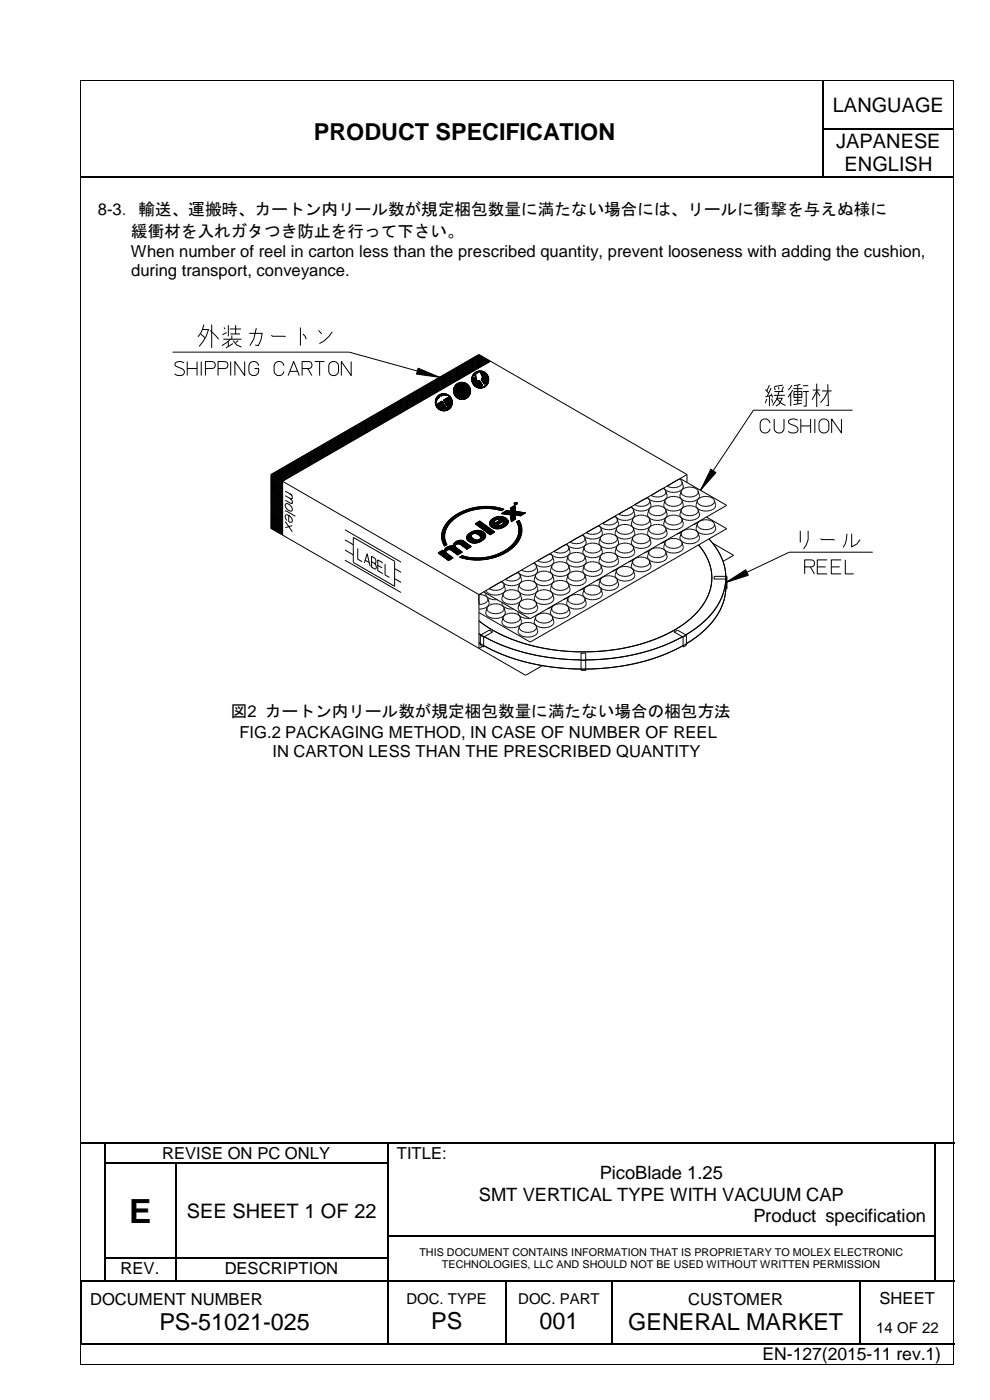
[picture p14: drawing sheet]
<svg xmlns="http://www.w3.org/2000/svg" width="210mm" height="297mm" viewBox="0 0 210 297" stroke-linecap="round" stroke-linejoin="round" font-family="sans-serif">
<defs><g id="words">
<text font-size="7.1" x="27.4" y="259.4">E</text>
<g font-size="5">
<text x="66.6" y="29.6">PRODUCT SPECIFICATION</text>
<text x="91.4" y="282">PS</text>
<text x="114.4" y="282">001</text>
<text x="33.8" y="282.2">PS-51021-025</text>
<text x="133.2" y="282.2">GENERAL MARKET</text>
</g>
<g font-size="4.2">
<text x="176.6" y="23.7">LANGUAGE</text>
<text x="177.3" y="31.5">JAPANESE</text>
<text x="179.1" y="36.3">ENGLISH</text>
<text x="39.6" y="258.4">SEE SHEET 1 OF 22</text>
</g>
<g font-size="3.9">
<text x="127.2" y="250.2">PicoBlade 1.25</text>
<text x="101.5" y="254.7">SMT VERTICAL TYPE WITH VACUUM CAP</text>
<text x="159.7" y="259.2">Product specification</text>
</g>
<text font-size="3.7" x="161.6" y="288.6">EN-127(2015-11 rev.1)</text>
<g font-size="3.5">
<text x="20.8" y="45.6">8-3．輸送、運搬時、カートン内リール数が規定梱包数量に満たない場合には、リールに衝撃を与えぬ様に</text>
<text x="27.8" y="50.3">緩衝材を入れガタつき防止を行って下さい。</text>
<text x="27.7" y="54.5">When number of reel in carton less than the prescribed quantity, prevent looseness with adding the cushion,</text>
<text x="27.8" y="58.6">during transport, conveyance.</text>
<text x="48.9" y="152.2">図2 カートン内リール数が規定梱包数量に満たない場合の梱包方法</text>
<text x="50.8" y="156.5">FIG.2 PACKAGING METHOD, IN CASE OF NUMBER OF REEL</text>
<text x="57.7" y="160.6">IN CARTON LESS THAN THE PRESCRIBED QUANTITY</text>
<text x="34.4" y="245.8">REVISE ON PC ONLY</text>
<text x="84.1" y="245.8">TITLE:</text>
<text x="25.6" y="270.4">REV.</text>
<text x="47.6" y="270.4">DESCRIPTION</text>
<text x="19.1" y="276.8">DOCUMENT NUMBER</text>
<text x="145.9" y="276.8">CUSTOMER</text>
<text x="186.5" y="276.6">SHEET</text>
</g>
<g font-size="3.2">
<text x="86.2" y="276.7">DOC. TYPE</text>
<text x="109.9" y="276.7">DOC. PART</text>
<text x="185.8" y="282.8">14 OF 22</text>
</g>
<g font-size="2.3">
<text x="88.9" y="266.5">THIS DOCUMENT CONTAINS INFORMATION THAT IS PROPRIETARY TO MOLEX ELECTRONIC</text>
<text x="93.7" y="269.1">TECHNOLOGIES, LLC AND SHOULD NOT BE USED WITHOUT WRITTEN PERMISSION</text>
</g>
</g></defs>
<g fill="none" stroke="#000" stroke-width=".25">
<path d="M174.6 17.1v10.2M17.2 37.5h157.2M174.6 27.5v9.9M174.7 27.4h27.4M174.7 37.5h27.4M17.2 242.4h4.9M22.2 242.6v4M22.2 246.9v4.8M22.2 252v4.9M22.2 257.1v4.9M22.3 242.4h59.8M22.3 246.8h14.8"/>
<path d="M37.2 246.9v4.8M37.2 252v4.9M37.2 257.1v4.9M37.3 246.8h44.8M82.2 242.6v4M82.2 246.9v4.8M82.2 252v4.9M82.2 257.1v4.9M82.4 242.4h115.7M198.2 242.6v4M198.2 246.9v4.8M198.2 252v4.9"/>
<path d="M198.2 257.1v4.9M198.4 242.4h4M17.2 271.9v13M17.6 271.8h4.5M22.2 262.3v4.6M22.2 267.1v4.6M22.3 267h14.8M22.3 271.8h14.8M37.2 262.3v4.6M37.2 267.1v4.6M37.3 267h44.8M37.3 271.8h44.8"/>
<path d="M82.2 262.3v4.6M82.2 267.1v4.6M82.2 271.9v13M82.4 262.2h115.7M82.4 271.8h24.7M107.2 271.9v13M107.3 271.8h22.3M129.7 271.9v13M129.9 271.8h52.2M182.2 271.9v13M182.4 271.8h15.7M198.2 262.3v4.6"/>
<path d="M198.2 267.1v4.6M198.4 271.8h4M17.3 285.1h64.8M82.4 285.1h24.7M107.3 285.1h22.3M129.9 285.1h52.2M182.4 285.1h20"/>
</g>
<g fill="#000">
<path d="M17 16.9h.2v.2h-.2z" fill-rule="evenodd"/>
<path d="M17 16.9h.2v.2h-.2z" fill-rule="evenodd"/>
<path d="M202.1 16.9h.2v.2h-.2z" fill-rule="evenodd"/>
<path d="M202.1 16.9h.2v.2h-.2z" fill-rule="evenodd"/>
<path d="M174.4 27.3h.3v.2h-.3z" fill-rule="evenodd"/>
<path d="M174.4 37.4h.3v.2h-.3z" fill-rule="evenodd"/>
<path d="M22.1 242.3h.2v.3h-.2z" fill-rule="evenodd"/>
<path d="M22.1 246.6h.2v.3h-.2z" fill-rule="evenodd"/>
<path d="M22.1 251.7h.2v.3h-.2z" fill-rule="evenodd"/>
<path d="M22.1 256.9h.2v.2h-.2z" fill-rule="evenodd"/>
<path d="M37.1 246.6h.2v.3h-.2z" fill-rule="evenodd"/>
<path d="M37.1 251.7h.2v.3h-.2z" fill-rule="evenodd"/>
<path d="M37.1 256.9h.2v.2h-.2z" fill-rule="evenodd"/>
<path d="M82.1 242.3h.3v.3h-.3z" fill-rule="evenodd"/>
<path d="M82.1 246.6h.3v.3h-.3z" fill-rule="evenodd"/>
<path d="M82.1 251.7h.3v.3h-.3z" fill-rule="evenodd"/>
<path d="M82.1 256.9h.3v.2h-.3z" fill-rule="evenodd"/>
<path d="M198.1 242.3h.3v.3h-.3z" fill-rule="evenodd"/>
<path d="M198.1 246.6h.3v.3h-.3z" fill-rule="evenodd"/>
<path d="M198.1 251.7h.3v.3h-.3z" fill-rule="evenodd"/>
<path d="M198.1 256.9h.3v.2h-.3z" fill-rule="evenodd"/>
<path d="M17.1 271.7h.2v.2h-.2z" fill-rule="evenodd"/>
<path d="M17.1 271.7h.2v.2h-.2z" fill-rule="evenodd"/>
<path d="M17.3 271.7h.3v.2h-.3z" fill-rule="evenodd"/>
<path d="M22.1 262h.2v.3h-.2z" fill-rule="evenodd"/>
<path d="M22.1 266.9h.2v.2h-.2z" fill-rule="evenodd"/>
<path d="M22.1 271.7h.2v.2h-.2z" fill-rule="evenodd"/>
<path d="M37.1 262h.2v.3h-.2z" fill-rule="evenodd"/>
<path d="M37.1 266.9h.2v.2h-.2z" fill-rule="evenodd"/>
<path d="M37.1 271.7h.2v.2h-.2z" fill-rule="evenodd"/>
<path d="M82.1 262h.3v.3h-.3z" fill-rule="evenodd"/>
<path d="M82.1 266.9h.3v.2h-.3z" fill-rule="evenodd"/>
<path d="M82.1 271.7h.3v.2h-.3z" fill-rule="evenodd"/>
<path d="M107.1 271.7h.2v.2h-.2z" fill-rule="evenodd"/>
<path d="M129.6 271.7h.3v.2h-.3z" fill-rule="evenodd"/>
<path d="M182.1 271.7h.3v.2h-.3z" fill-rule="evenodd"/>
<path d="M198.1 262h.3v.3h-.3z" fill-rule="evenodd"/>
<path d="M198.1 266.9h.3v.2h-.3z" fill-rule="evenodd"/>
<path d="M198.1 271.7h.3v.2h-.3z" fill-rule="evenodd"/>
<path d="M17 289.4h.2v.2h-.2z" fill-rule="evenodd"/>
<path d="M17 289.4h.2v.2h-.2z" fill-rule="evenodd"/>
<path d="M17.1 284.9h.2v.3h-.2z" fill-rule="evenodd"/>
<path d="M17.1 284.9h.2v.3h-.2z" fill-rule="evenodd"/>
<path d="M82.1 284.9h.3v.3h-.3z" fill-rule="evenodd"/>
<path d="M107.1 284.9h.2v.3h-.2z" fill-rule="evenodd"/>
<path d="M129.6 284.9h.3v.3h-.3z" fill-rule="evenodd"/>
<path d="M182.1 284.9h.3v.3h-.3z" fill-rule="evenodd"/>
<path d="M202.1 289.4h.2v.2h-.2z" fill-rule="evenodd"/>
<path d="M202.1 289.4h.2v.2h-.2z" fill-rule="evenodd"/>
</g>
<g fill="none" stroke="#000" stroke-width=".21">
<path d="M17.1 17.1v272.3M17.2 17h184.9M202.2 17.1v272.3M36.6 74.7h37.4l19.2 5.3M39 77a1.31 1.31 0 0 0-1.9 .2l.1 .4 1.5 .7a.74 .74 0 0 1 .4 .8 .74 .74 0 0 1-.8 .6 1.38 1.38 0 0 1-1.3-.4M39.7 76.7v3M39.7 78.2h2.1M41.8 76.7v3M42.5 70.8l1 .8M42.7 76.7v3M43 69.9h1.2a8 8 0 0 1-2 3.6M43.2 68.9l-.7 1.8-.5 .8"/>
<path d="M43.6 78.2h1.4a.75 .75 0 0 0 .7-.8 .75 .75 0 0 0-.7-.7h-1.4v3M44.6 70.1l1.8 1.9M44.9 68.9v4.9M46.2 78.2h1.4a.75 .75 0 0 0 .7-.8 .75 .75 0 0 0-.7-.7h-1.4v3M47.4 72h3.8M47.5 69.5l.2 .3M48 70.5l-.8 .5M48.4 69v2.3M48.4 72.4v1.1M48.7 69.8h2.4M48.8 72l-1.8 1.3M48.8 70.8h2.1"/>
<path d="M48.9 76.7v3M49.1 71.2v.8M49.4 72.3l.8 .9 1 .4M49.4 72.9l-1.5 .9M50 69v1.8M50.5 72.3l-.5 .4M51.9 76.7v3l-2.1-3v3M52.9 70.7h2.7l-.3 1.4-.5 1.2-.7-.1M54.3 69.6l-.5 2.4-.8 1.3M54.8 77.6a1.05 1.05 0 0 0-1-.9 1.05 1.05 0 0 0-1 .9v1.2a1.09 1.09 0 0 0 1.3 .9 1.09 1.09 0 0 0 .7-1.5h-.8M57.5 71.2l.3 .1h2.5l.2 .2M60.2 77.6a1.04 1.04 0 0 0-1-.9 1.04 1.04 0 0 0-1.1 .9v1.2a1.04 1.04 0 0 0 1.1 .9 1.04 1.04 0 0 0 1-.9"/>
<path d="M61.1 79.7l1.2-3 1.2 3M61.5 78.8h1.6M63.7 69.5v3.8M64 78.2h1.5a.75 .75 0 0 0 .6-.8 .75 .75 0 0 0-.6-.7h-1.5v3M64.2 70.8l.5 .5 .2 .7M65.2 78.2l.9 1.5M66.7 76.7h2.1M67.5 70.1l.7 .7M67.8 76.7v3M69.9 77.1a1.04 1.04 0 0 1 1.1-.4 1.04 1.04 0 0 1 .8 .9v1.2a1.04 1.04 0 0 1-1.1 .9 1.04 1.04 0 0 1-1-.9v-1.2zM70.4 70.4l-.6 .9-1.2 1.1-.9 .5M74.5 76.7v3l-2.1-3v3"/>
<path d="M93.3 79.9v2.9M93.4 79.9v2.8M93.5 79.8v2.9M93.6 79.8v2.8M93.7 79.7v2.9M93.8 79.7v2.8M93.9 79.6v2.9M94 79.5v2.9M94.1 79.5v2.8M94.2 79.4v2.9M94.3 79.4v2.8M94.4 79.3v2.9"/>
<path d="M94.5 79.3v2.8M94.6 79.2v2.9M94.7 79.1v2.9M94.8 79.1v2.8M94.9 79v2.9M95 79v2.8M95.1 78.9v2.9M95.2 78.9v2.8M95.3 78.8v2.9M95.4 78.7v2.9M95.5 78.7v2.8M95.6 78.6v2.9"/>
<path d="M95.7 78.6v2.8M95.8 78.5v2.9M95.9 78.5v2.8M96 78.4v2.9M96.1 78.3v2.9M96.2 78.3v2.8M96.3 78.2v2.9M96.4 78.2v2.8M96.5 78.1v2.9M96.6 78.1v2.8M96.7 78v2.9M96.8 77.9v2.9"/>
<path d="M96.9 77.9v2.8M97 77.8v2.9M97.1 77.8v2.8M97.2 77.7v2.9M97.3 77.7v2.8M97.4 77.6v2.9M97.5 77.5v2.9M97.6 77.5v2.8M97.7 77.4v2.9M97.8 77.4v2.8M97.9 77.3v2.9M98 77.3v2.8"/>
<path d="M98.1 77.2v2.9M98.2 77.1v2.9M98.3 77.1v2.8M98.4 77v2.9M98.5 77v2.8M98.6 76.9v2.9M98.7 76.9v2.8M98.8 76.8v2.9M98.9 76.7v2.9M99 76.7v2.8M99.1 76.6v2.9M99.2 76.6v2.8"/>
<path d="M99.3 76.5v2.9M99.4 76.5v2.8M99.5 76.4v2.9M99.6 76.3v2.9M99.7 76.3v2.8M99.8 76.2v2.9M99.9 76.2v2.8M100 76.1v2.9M100.1 76.1v2.8M100.1 79.8l.9 .7M100.1 79.8v.1M100.1 79.9h.1"/>
<path d="M100.2 79.8h-.1M100.2 79.9h-.1M100.2 76v2.9M100.2 79.7l.2-.1-.2 .1M100.2 79.9l-.1 .1 .1-.1M100.2 79.9l-.1 .1M100.2 79.7v.1M100.2 79.9l-.2 .2 .3-.2M100.3 75.9v2.9M100.3 79.7h-.1M100.4 75.9v2.8M100.4 79.5l-.2 .2"/>
<path d="M100.5 75.8v2.9M100.5 79.4l.5 1.1-.9-.7zM100.5 79.4l-.4 .4M100.6 75.8v2.8M100.6 79.4l1.1-.7-1.5 .9 .3-.2M100.7 75.7v2.9M100.7 79.9l.2-.1-.2 .1M100.8 75.7v2.8M100.9 75.6v2.9M100.9 79.4l-.3 .2M100.9 79.6l-.2 .1M100.9 79.5l-.3 .1 .3-.1"/>
<path d="M100.9 79.6l-.2 .1 .2-.1M100.9 79.7l-.2 .1M100.9 79.8l-.2 .1M100.9 79.9l-.1 .1 .1-.1M100.9 79.9l-.1 .1M100.9 79.9l-.1 .3M101 75.5v2.9M101.1 75.5v2.8M101.1 78.9l-.4 .2M101.2 75.4v2.9M101.2 78.8l-.6 .4M101.2 78.8l-.7 .4"/>
<path d="M101.2 75.4v2.8M101.3 78.8l-.8 .5M101.3 78.8l-.9 .5M101.4 75.3v2.9M101.4 78.7l-1 .7M101.4 75.3v2.8M101.5 75.2l44.1 25.5M101.5 75.2l-44.1 25.5M101.6 75.2v2.9M101.6 78.7l-1.3 .8M101.6 75.3v2.7M101.7 78.8l.2-.1-1.3 .8 .3-.2"/>
<path d="M101.7 78.7l-1.1 .7M101.7 75.3v2.6M101.8 78.7l-1.2 .7 1.2-.7M101.8 75.4v2.5M101.9 78.7l-.2 .1 .3-.1M101.9 75.4v2.4M102 75.5v2.3M102.1 78.7l-.4 .2M102.1 79.6l.8-.5-.8 .5M102.1 79.6l-.4-.8-.8 .5 .1 1.2M102.1 79.6l.1 .5-.2 .4M102.1 79.6l.9-.5-.9 .6"/>
<path d="M102.1 78.7l-.3 .3 .4-.3M102.1 79.7h.1M102.1 75.6v2.1M102.2 79.7h.1M102.2 79.9l1-.6-1 .6M102.2 75.6v2.1M102.3 78.8l-.5 .2M102.3 78.8l-.4 .3 .6-.3-.6 .4 .6-.4M102.3 75.7v1.9M102.4 75.7v1.8M102.5 78.8l-.6 .5 .7-.4-.6 .4M102.5 75.8v1.7"/>
<path d="M102.6 75.8v1.6M102.6 78.9l-.6 .4M102.7 78.9l-.7 .5 .7-.4M102.7 75.9v1.5M102.8 79l-.8 .4 .8-.4M102.8 79l-.8 .5M102.8 76v1.3M102.9 79l-.8 .6M102.9 79.1l-.8 .5M102.9 76v1.3M103 76.1v1.1M103.1 79.3l-.9 .4"/>
<path d="M103.1 76.1v1M103.2 79.3l-1 .6M103.2 76.2v.9M103.3 79.4l-1.1 .7M103.3 79.5l-1.1 .6M103.3 79.5l-1.1 .7M103.3 76.2v.8M103.3 79.5l-1.1 .8M103.4 79.6l-1.2 .7M103.4 79.7l-1.4 .8M103.4 76.3v.7M103.4 79.7l-1.3 .9"/>
<path d="M103.5 79.7l-1.4 .9M103.5 76.4v.5M103.5 79.9l-1.3 .8M103.5 80l-1.3 .8 1.4-.7M103.6 76.4v.5M103.7 76.5v.3M103.8 76.5v.2M103.9 76.6v.1M104 76.6l-44.1 25.5v11.4M58.7 100v1.4M58.8 99.9v1.5M58.9 99.8v1.7l1 1"/>
<path d="M59 99.8v1.7M59.1 99.7v1.9M59.2 99.7v2M59.3 99.6v2.1M59.4 99.5v2.3M59.5 99.5v2.3M59.6 99.4v2.5M59.7 99.4v2.5M59.8 99.3v2.7M59.9 99.3v2.8M60 99.2v2.9M60.1 99.2v2.8"/>
<path d="M60.2 99.1v2.9M60.3 99v2.9M60.4 99v2.8M60.5 98.9v2.9M60.6 98.9v2.8M60.7 98.8v2.9M60.8 98.8v2.8M60.9 98.7v2.9M61 98.6v2.9M61.1 98.6v2.8M61.1 98.5v2.9M61.3 98.5v2.8"/>
<path d="M61.4 98.4v2.9M61.4 98.4v2.8M61.5 98.3v2.9M61.7 98.2v2.9M61.7 98.2v2.8M61.8 98.1v2.9M61.9 98.1v2.8M62 98v2.9M62.1 98v2.8M62.2 97.9v2.9M62.3 97.8v2.9M62.4 97.8v2.8"/>
<path d="M62.5 97.7v2.9M62.6 97.7v2.8M62.7 97.6v2.9M62.8 97.5v2.9M62.9 97.5v2.9M63 97.4v2.9M63.1 97.4v2.8M63.2 97.3v2.9M63.3 97.3v2.8M63.4 97.2v2.9M63.5 97.2v2.8M63.6 97.1v2.9"/>
<path d="M63.7 97v2.9M63.8 97v2.8M63.9 96.9v2.9M64 96.9v2.8M64.1 96.8v2.9M64.2 96.8v2.8M64.3 96.7v2.8M64.4 96.6v2.9M64.5 96.6v2.8M64.6 96.5v2.9M64.7 96.5v2.8M64.8 96.4v2.9"/>
<path d="M64.9 96.4v2.8M65 96.3v2.9M65.1 96.2v2.9M65.2 96.2v2.8M65.3 96.1v2.9M65.4 96.1v2.8M65.5 96v2.9M65.6 96v2.8M65.7 95.9v2.9M65.8 95.8v2.9M65.9 95.8v2.8M66 95.7v2.9"/>
<path d="M66.1 95.7v2.8M66.2 95.6v2.9M66.3 95.6v2.8M66.4 95.5v2.9M66.5 95.4v2.9M66.6 95.4v2.8M66.7 95.3v2.9M66.8 95.3v2.8M66.9 95.2v2.9M67 95.2v2.8M67.1 95.1v2.9M67.2 95v2.9"/>
<path d="M67.3 95v2.8M67.4 94.9v2.9M67.5 94.9v2.8M67.6 94.8v2.9M67.7 94.7v2.9M67.8 94.7v2.8M67.9 94.6v2.9M68 94.6v2.8M68.1 94.5v2.9M68.2 94.5v2.8M68.3 94.4v2.9M68.4 94.4v2.8"/>
<path d="M68.5 94.3v2.9M68.6 94.2v2.9M68.7 94.2v2.8M68.8 94.1v2.9M68.9 94.1v2.8M69 94v2.9M69.1 94v2.8M69.2 93.9v2.9M69.3 93.8v2.9M69.4 93.8v2.8M69.5 93.7v2.9M69.6 93.7v2.8"/>
<path d="M69.7 93.6v2.9M69.8 93.5v2.9M69.9 93.5v2.9M70 93.4v2.9M70.1 93.4v2.8M70.2 93.3v2.9M70.3 93.3v2.8M70.4 93.2v2.9M70.5 93.2v2.8M70.6 93.1v2.9M70.7 93v2.9M70.8 93v2.8"/>
<path d="M70.9 92.9v2.9M71 92.9v2.8M71.1 92.8v2.9M71.2 92.7v2.9M71.3 92.7v2.9M71.3 92.6v2.9M71.4 92.6v2.8M71.6 92.5v2.9M71.6 92.5v2.8M71.7 92.4v2.9M71.8 92.4v2.8M71.9 92.3v2.9"/>
<path d="M72 92.2v2.9M72.1 92.2v2.8M72.2 92.1v2.9M72.3 92.1v2.8M72.4 92v2.9M72.5 92v2.8M72.6 91.9v2.8M72.7 91.8v2.9M72.8 91.8v2.8M72.9 91.7v2.9M73 91.7v2.8M73.1 91.6v2.9"/>
<path d="M73.2 91.5v2.9M73.3 91.5v2.9M73.4 91.4v2.9M73.5 91.4v2.8M73.6 91.3v2.9M73.7 91.3v2.8M73.8 91.2v2.9M73.9 91.2v2.8M74 91.1v2.9M74.1 91v2.9M74.2 91v2.8M74.3 90.9v2.9"/>
<path d="M74.4 90.9v2.8M74.5 90.8v2.9M74.6 90.7v2.9M74.7 90.7v2.8M74.8 90.6v2.9M74.9 90.6v2.8M75 90.5v2.9M75.1 90.5v2.8M75.2 90.4v2.9M75.3 90.3v2.9M75.4 90.3v2.9M75.5 90.2v2.9"/>
<path d="M75.6 90.2v2.8M75.7 90.1v2.9M75.8 90.1v2.8M75.9 90v2.9M76 90v2.8M76.1 89.9v2.8M76.2 89.8v2.9M76.3 89.8v2.8M76.4 89.7v2.9M76.5 89.7v2.8M76.6 89.6v2.9M76.7 89.5v2.9"/>
<path d="M76.8 89.5v2.9M76.9 89.4v2.9M77 89.4v2.8M77.1 89.3v2.9M77.2 89.3v2.8M77.3 89.2v2.9M77.4 89.1v2.9M77.5 89.1v2.9M77.6 89v2.9M77.7 89v2.8M77.8 88.9v2.9M77.9 88.9v2.8"/>
<path d="M78 88.8v2.9M78.1 88.7v2.9M78.2 88.7v2.8M78.3 88.6v2.9M78.4 88.6v2.8M78.5 88.5v2.9M78.6 88.5v2.8M78.7 88.4v2.9M78.8 88.3v2.9M78.9 88.3v2.9M79 88.2v2.9M79.1 88.2v2.8"/>
<path d="M79.2 88.1v2.9M79.3 88.1v2.8M79.4 88v2.9M79.5 87.9v2.9M79.6 87.9v2.8M79.7 87.8v2.9M79.8 87.8v2.8M79.9 87.7v2.9M80 87.7v2.8M80.1 87.6v2.9M80.2 87.5v2.9M80.3 87.5v2.8"/>
<path d="M80.4 87.4v2.9M80.5 87.4v2.8M80.6 87.3v2.9M80.7 87.3v2.8M80.8 87.2v2.9M80.9 87.1v2.9M81 87.1v2.9M81.1 87v2.9M81.1 87v2.8M81.3 86.9v2.9M81.3 86.9v2.8M81.5 86.8v2.9"/>
<path d="M81.5 86.7v2.9M81.6 86.7v2.8M81.7 86.6v2.9M81.8 86.6v2.8M81.9 86.5v2.9M82 86.5v2.8M82.1 86.4v2.9M82.2 86.3v2.9M82.3 86.3v2.8M82.4 86.2v2.9M82.5 86.2v2.8M82.6 86.1v2.9"/>
<path d="M82.7 86.1v2.8M82.8 86v2.9M82.9 85.9v2.9M83 85.9v2.8M83.1 85.8v2.9M83.2 85.8v2.8M83.3 85.7v2.9M83.4 85.7v2.8M83.5 85.6v2.9M83.6 85.5v2.9M83.7 85.5v2.8M83.8 85.4v2.9"/>
<path d="M83.9 85.4v2.8M84 85.3v2.9M84.1 85.3v2.8M84.2 85.2v2.9M84.3 85.1v2.9M84.4 85.1v2.8M84.5 85v2.9M84.6 85v2.8M84.7 84.9v2.9M84.8 84.9v2.8M84.9 84.8v2.9M85 84.7v2.9"/>
<path d="M85.1 84.7v2.8M85.2 84.6v2.9M85.3 84.6v2.8M85.4 84.5v2.9M85.5 84.5v2.8M85.6 84.4v2.9M85.7 84.3v2.9M85.8 84.3v2.8M85.9 84.2v2.9M86 84.2v2.8M86.1 84.1v2.9M86.2 84.1v2.8"/>
<path d="M86.3 84v2.9M86.4 83.9v2.9M86.5 83.9v2.8M86.6 83.8v2.9M86.7 83.8v2.8M86.8 83.7v2.9M86.9 83.7v2.8M87 83.6v2.9M87.1 83.5v2.9M87.2 83.5v2.8M87.3 83.4v2.9M87.4 83.4v2.8"/>
<path d="M87.5 83.3v2.9M87.6 83.3v2.8M87.7 83.2v2.9M87.8 83.1v2.9M87.9 83.1v2.8M88 83v2.9M88.1 83v2.8M88.2 82.9v2.9M88.3 82.9v2.8M88.4 82.8v2.9M88.5 82.7v2.9M88.6 82.7v2.8"/>
<path d="M88.7 82.6v2.9M88.8 82.6v2.8M88.9 82.5v2.9M89 82.5v2.8M89.1 82.4v2.9M89.2 82.3v2.9M89.3 82.3v2.8M89.4 82.2v2.9M89.5 82.2v2.8M89.6 82.1v2.9M89.7 82.1v2.8M89.8 82v2.9"/>
<path d="M89.9 81.9v2.9M90 81.9v2.8M90.1 81.8v2.9M90.2 81.8v2.8M90.3 81.7v2.9M90.4 81.7v2.8M90.5 81.6v2.9M90.6 81.5v2.9M90.7 81.5v2.8M90.8 81.4v2.9M90.9 81.4v2.8M91 81.3v2.9"/>
<path d="M91.1 81.3v2.8M91.2 81.2v2.9M91.3 81.1v2.9M91.3 81.1v2.8M91.5 81v2.9M91.5 81v2.8M91.6 80.9v2.9M91.7 80.9v2.8M91.8 80.8v2.9M91.9 80.7v2.9M92 80.7v2.8M92.1 80.6v2.9"/>
<path d="M92.2 80.6v2.8M92.3 85.1l.3-.1-.3 .2M92.3 85l.4-.2-.4 .2M92.3 80.5v2.9M92.4 85.8h-.1M92.4 85.8h.1M92.4 85.7l-.1 .1M92.4 80.5v2.8M92.4 85.4l-.1 .3M92.5 85.2l-.2 .3M92.5 85.1l-.2 .1M92.5 80.4v2.9"/>
<path d="M92.6 85l-.3 .2M92.6 84.9l-.3 .2M92.6 80.3v2.9M92.7 84.8l-.4 .2 .3-.1M92.7 86.5l1.4-.8-1.4 .8M92.7 80.3v2.8M92.7 84.7l-.4 .3M92.8 84.7l-.5 .2M92.8 84.6l-.5 .3M92.8 80.2v2.9M92.9 84.5l-.6 .4 .5-.3M92.9 80.2v2.8"/>
<path d="M93 84.4l-.6 .4M93 86.8l1.4-.8-1.3 .8M93 80.1v2.9M93.1 80.1v2.8M93.2 84.1l-.8 .5M93.2 84.2l-.8 .5 .8-.5M93.2 84.2l-.8 .5M93.2 84.2a2.12 2.12 0 0 0-.8 1.7M93.2 84l-.7 .5M93.2 80v2.9M93.4 84l.7-.5-1.6 1M93.4 83.7l-.5 .3"/>
<path d="M93.5 87l1.1-.6-1.1 .7M93.5 83.6l-.7 .4M93.5 83.6l-.7 .5M93.6 83.6l-.9 .5M93.6 87.1l.5-.2-.4 .2M93.7 83.6l-1 .6M93.8 85.1l-1.4 .9 1.4-.9 .8 1.3M93.8 85.2l-1.4 .8M93.8 85.2l-1.3 .9 1.4-.8-1.4 .9M93.8 83.5l-1.2 .8M93.9 87.1l.3-.1-.3 .2M93.9 85.4l-1.4 .9"/>
<path d="M94 83.5l-1.5 .9M94 85.4l-1.4 .9M94 85.5l-1.4 .9 1.4-.9M94 83.9l.5-.3-.6 .3M94 87.2l.3-.2-.2 .2M94 85.5l-1.4 .9M94 83.5l-.7 .5M94.1 85.6l-1.4 .9M94.1 86.9l-.3 .2M94.1 83.5l-.7 .5 .8-.5M94.1 85.7l-1.3 .9M94.2 85.8l-1.3 .9 1.3-.9"/>
<path d="M94.2 87l-.2 .2M94.2 85.3l1.5-.8-1.4 .8M94.2 85.9l-1.3 .8M94.3 83.5l-.9 .5M94.3 85.9l-1.3 .9 1.3-.8M94.3 83.5l-.7 .5M94.4 83.5l-.9 .5M94.4 86.1l-1.3 .8 1.3-.7M94.4 83.5l-.6 .4M94.4 87l-.2 .2M94.4 83.6l-.6 .3M94.4 86.2l-1.2 .7"/>
<path d="M94.4 86.2l-1.2 .8M94.5 86.2l-1.2 .8M94.5 86.3l-1.1 .7M94.5 87l-.2 .2M94.6 83.6l-.6 .3M94.6 87l-.3 .1M94.6 86.4l-1 .7M94.6 86.4l-.3 .2M94.6 86.5l-.3 .2 .3-.2-.2 .2 .2-.1M94.6 83.6l-.4 .2M94.6 85.9l1.3-.7-1.2 .8M94.7 83.6l-.4 .2"/>
<path d="M94.8 83.9l.2-.1-.2 .1M94.8 83.7l-.4 .1M94.8 83.9l.3-.1-.2 .1M94.8 83.7l-.2 .1M94.8 86.3l.1 .3-.2 .3-.4 .1-.3-.2 .3-.2 .2 .1 .1-.3M94.8 83.7l-.1 .2M94.9 83.7l-.2 .2M95.1 84l.1-.1-.1 .1M95.1 83.8l-.1 .1M95.1 84h.1M95.2 83.9h-.2M95.2 86.8l-.3 .2"/>
<path d="M95.3 86.7l-.5 .3M95.3 84.1l-1.3 .8 1.4-.8M95.3 86.7l-.6 .3M95.4 84.1a2.86 2.86 0 0 0-2-.1h-.2v.2M95.4 84.1l-1.4 .8 .8 1.4M95.4 84h-.1M95.4 84.1h-.1M95.4 86.6l-.7 .5M95.4 86.6l-.8 .5M95.5 84.2l-1.5 .8M95.5 84.2l-1.4 .9M95.6 84.3l-1.5 .8"/>
<path d="M95.6 86.4l-1.2 .7 1.2-.7M95.6 84.3l-1.4 .9M95.6 84.4l-1.4 .9M95.6 86.3l-.8 .6M95.7 86.2l-.8 .6M95.7 84.5l-1.4 .8M95.7 86.2l-.8 .5M95.7 86.1l-.8 .6M95.7 84.6l-1.4 .8M95.8 86.1l-.9 .5 .9-.7-.9 .5 .9-.6-.9 .6M95.8 84.6l-1.4 .9M95.8 84.7l-1.4 .9"/>
<path d="M95.8 86l-.9 .6M95.8 84.8l-1.4 .8M95.8 84.8l-1.3 .9M95.9 84.9l-1.4 .9 1.4-.9M95.9 85.7l-1 .7M95.9 84.9l-1.3 .9 1.3-.7M95.9 85.7l-1 .6M95.9 85.6l-1 .7 1-.6M95.9 85.1l-1.3 .8M95.9 85.5l-1.1 .7M95.9 85.3l-1.1 .8 1.1-.7M95.9 85.3l-1.2 .7"/>
<path d="M96.2 82.6l2.3-1.4-2.3 1.5M96.2 83.5l3.1-1.8-3.1 1.9M96.3 83.6l3-1.9-3 2M96.5 81.8l1.2-.7-1.2 .8M97.2 81.3l-.4 .2M97.3 81.2l-.6 .4M97.4 81.2l-.8 .5M97.6 81.2l-1.1 .6M97.7 81.1l-1.3 .8M97.8 81.1l-1.4 .9 1.4-.9M97.8 81.1l-1.4 .9M97.9 81.1l-1.6 1"/>
<path d="M98 81.1l-1.7 1.1M98.1 81.1l-1.8 1.2M98.1 81.1l-1.9 1.2M98.2 81.1l-2 1.3M98.3 81.1l-2.1 1.3M98.4 81.2l-2.2 1.3M98.4 81.2l-2.2 1.4 2.2-1.4M98.6 81.2l-2.5 1.5M98.6 81.2l-2.5 1.6M98.7 81.3l-2.6 1.6M98.8 81.3l-2.7 1.6M98.8 81.3l-2.7 1.7"/>
<path d="M98.9 81.3l-2.8 1.7M98.9 81.4l-2.8 1.7M99 81.4l-2.9 1.8M99 84.4l-.1 .1M99.1 81.5l-2.9 1.7M99.1 81.5l-2.9 1.8M99.1 84.3l-.4 .3M99.1 81.5l-2.9 1.9M99.2 81.6l-3 1.8M99.2 81.6l-3 1.9M99.3 84.2l-.8 .5M99.3 84.1l-.9 .6"/>
<path d="M99.4 81.8l-3.1 1.9M99.4 84l-1.1 .7M99.4 81.8l-3.1 2 3.1-1.9M99.4 84l-1.2 .7M99.5 81.9l-3.1 1.9M99.5 81.9l-3.1 2M99.5 83.9l-1.3 .8M99.5 82l-3.1 1.9M99.5 83.8l-1.4 .9M99.5 83.8l-1.5 1M99.6 82.1l-3.1 1.9M99.6 83.7l-1.6 1.1"/>
<path d="M99.6 82.2l-3.1 1.8M99.6 82.2l-3 1.9M99.6 83.6l-1.8 1.2M99.7 82.3l-3.1 1.9M99.7 83.6l-2 1.1M99.7 82.3l-3 1.9 3-1.8M99.7 82.4l-3 1.9M99.7 83.4l-2.1 1.3M99.7 82.5l-2.9 1.8 2.9-1.8M99.7 83.3l-2.2 1.4M99.7 82.6l-2.8 1.8M99.8 83.2l-2.4 1.5"/>
<path d="M99.8 82.7l-2.9 1.7M99.8 83.1l-2.5 1.5M99.8 82.7l-2.8 1.8M99.8 82.8l-2.8 1.7M99.8 83l-2.6 1.6M99.8 82.9l-2.6 1.7M99.8 82.9l-2.7 1.6M100 80.1l.3-.1-.3 .1M100.1 81.1l1-.5-1 .6M100.3 80l-.3 .2M100.4 80l-.4 .2M100.4 80.1l-.4 .2 .4-.2"/>
<path d="M100.4 80.1l-.4 .3M100.5 80.1l-.5 .4 .5-.3-.5 .3 .6-.3M100.6 81.9l1.4-.8-1.4 .8M100.6 80.2l-.6 .4M100.7 80.3l-.7 .4 .7-.4M100.7 81.9l1.3-.7-1.3 .8M100.7 80.3l-.7 .4M100.8 80.4l-.8 .4M100.8 80.4l-.8 .5M100.9 80.4l-.9 .5M100.9 80.4l-.8 .6 .8-.5M100.9 80.4h.1"/>
<path d="M100.9 80.1v.2M100.9 80.3v.1M100.9 80.5h.1M100.9 80.5l-.8 .5M101 80.5l.3 .2h.4M101 80.5h-.1M101 82.1l1.2-.6-1.1 .7M101 80.5l-.9 .6 .9-.6M101.1 80.6l-1 .6M101.1 80.6l-.9 .7M101.2 80.7l-1 .6 1-.6M101.2 82.2l1.1-.6-1 .7"/>
<path d="M101.4 80.7l-1.2 .6M101.4 82.3l.8-.5-.7 .5M101.4 80.7l-1.2 .7M101.4 80.8l-1.1 .7M101.5 80.8l-1.2 .7M101.6 82.3l.5-.2-.4 .2M101.6 80.7l-1.3 .8M101.7 80.7l-1.4 .9M101.7 80.7l.6 .9-.3 .4 .2 .3 1-.7M101.7 80.8l-1.3 .8M101.8 80.9l-1.3 .8 1.4-.8M101.8 80.9l-1.4 .7"/>
<path d="M101.8 82.3l.3-.2-.2 .2M101.8 80.9l-1.3 .8M101.9 81l-1.4 .8M102 81.2l-1.3 .8M102 81.2l-1.2 .8M102 80.5l.6 .9 .4-.1M102 81.2l-1.2 .8 1.3-.7M102.1 81.3l-1.2 .8 1.2-.8M102.1 82.1l-.4 .2M102.1 81.4l-1.2 .7M102.1 80.4l1.3-.8-1.3 .8M102.1 82.1l-.3 .2"/>
<path d="M102.1 80.7l1.4-.9-1.3 .9M102.2 82.2l-.3 .1 .3-.1M102.2 82.2l-.2 .1M102.2 82.3h-.1M102.2 81.5l-1.1 .7M102.2 80l1.1-.6-1.1 .7M102.3 81.7l-.9 .6M102.3 81.7l-1 .6 1-.6M102.7 81.5l.9-.6-.8 .6M102.8 82l-.1 .1M103 81.9l-.4 .3M103 81.3l.2 .3"/>
<path d="M103.1 81.8l-.7 .4M103.2 81.7l-.9 .6M103.2 81.6l-1.1 .7 .1-.1M103.2 81.6l-1 .7M103.3 81.5l-.1 .1M103.4 81.5l-.2 .1M103.4 81.4l-.3 .1 .3-.1M103.5 81.3l-.4 .2M103.5 81.2l-.4 .3 .4-.2M103.5 81.1l-.4 .3M103.6 81l-.8 .5 .7-.4-.5 .3M103.6 80.1l-1.3 .8"/>
<path d="M103.6 80.1l-1.3 .9M103.6 80.9l-.9 .5M103.6 80.8l-1 .6M103.6 80.2l-1.2 .9M103.6 80.2l-1.3 .8M103.6 80.3l-1.2 .8M103.6 80.6l-1.1 .7 1.1-.6M103.6 80.4l-1.2 .8M103.6 80.5l-1.1 .7M103.6 80.6l-1.1 .7M162.3 82.6l.6 .8M162.6 84.6l-.3 .9"/>
<path d="M163.1 84v2.2M163.1 81.7l-.5 1.2M163.3 89.8a1.05 1.05 0 0 0-1.1-.9 1.05 1.05 0 0 0-1 .9v1.2a1.05 1.05 0 0 0 1 .9 1.05 1.05 0 0 0 1.1-.9M163.5 83.6l.3 .7M163.5 82.3l-.8 1.7M163.6 83.9l-1.3 .3M163.6 84.6l.2 .8M164.1 83.9h2.3M164.1 88.9v2.1a1.05 1.05 0 0 0 1.1 .9 1.05 1.05 0 0 0 1-.9v-2.1M164.2 82.1l.2 .7M164.2 83.1h1.9M164.7 84.5h1.1l-.6 1.2-.7 .5"/>
<path d="M164.7 84.6l.9 .9 .9 .5M165 82.1l.2 .5M165.2 83.1l-.6 1.7-.8 1.2M166 81.7l-1.8 .3M166.1 82l-.4 1.1M167.6 83.4v2.8M167.9 81.7l-.8 1.1M168.1 82.8l-1 1.5M168.2 82.4h1.9M168.3 83.1h1.7v1.2h-1.7zM168.3 84.9h1.7M168.3 83.7h1.7"/>
<path d="M169.1 89.2a1.32 1.32 0 0 0-1.9 .2l.1 .4 .2 .1 1.2 .5a.74 .74 0 0 1 .5 .9 .74 .74 0 0 1-.8 .6 1.39 1.39 0 0 1-1.3-.4M169.1 81.7v4M169.7 81.5l-1.4 .3M169.8 88.9v3M169.8 90.4h2.1M170 85.5l-1.8 .3M170.2 83.1h1.3M170.2 81.8h1.2M170.9 83.1v3.1h-.5M171.9 88.9v3M172.3 82.8h1.5M172.8 88.9v3"/>
<path d="M173.2 81.4v4.9M173.8 84l-.6-1.1-1 1.9M173.9 89.3a1.05 1.05 0 0 1 1.1-.4 1.05 1.05 0 0 1 .7 .9v1.2a1.05 1.05 0 0 1-1 .9 1.05 1.05 0 0 1-1.1-.9v-1.2zM174.3 82.9h2M175.5 83.1l-.7 1.4-.8 .9M175.5 81.5l.1 4.5h-.4M178.4 88.9v3l-2.1-3v3M180.8 87h-21.1l-11.2 17M57.4 100.8l2.5 2.4M57.4 100.9l2.5 2.5M57.4 101l2.5 2.5M57.4 101.2l2.5 2.5"/>
<path d="M57.4 101.3l2.5 2.5M57.4 101.5l2.5 2.4M57.4 101.6l2.5 2.5M57.4 101.7l2.5 2.5M57.4 101.9l2.5 2.5M57.4 102l2.5 2.5M57.4 102.2l2.5 2.4M57.4 102.3l2.5 2.5M57.4 102.4l2.5 2.5M57.4 102.6l2.5 2.5M57.4 102.7l2.5 2.5M57.4 102.9l2.5 2.4"/>
<path d="M57.4 103l2.5 2.5M57.4 103.1l2.5 2.5M57.4 103.3l2.5 2.5M57.4 103.4l2.5 2.5M57.4 103.6l2.5 2.4M57.4 103.7l2.5 2.5M57.4 103.8l2.5 2.5M57.4 104l2.5 2.5M57.4 104.1l2.5 2.5M57.4 104.3l2.5 2.4M57.4 104.4l2.5 2.5M57.4 104.5l2.5 2.5"/>
<path d="M57.4 104.7l2.5 2.5M57.4 104.8l2.5 2.5M57.4 105l2.5 2.4M57.4 105.1l2.5 2.5M57.4 105.2l2.5 2.5M57.4 105.4l2.5 2.5M57.4 105.5l2.5 2.5M57.4 105.7l2.5 2.4M57.4 105.8l2.5 2.5M57.4 105.9l2.5 2.5M57.4 106.1l2.5 2.5M57.4 106.2l2.5 2.5"/>
<path d="M57.4 106.4l2.5 2.4M57.4 106.5l2.5 2.5M57.4 106.6l2.5 2.5M57.4 106.8l2.5 2.5M57.4 106.9l2.5 2.5M57.4 107.1l2.5 2.4M57.4 107.2l2.5 2.5M57.4 107.3l2.5 2.5M57.4 107.5l2.5 2.5M57.4 107.6l2.5 2.5M57.4 107.8l2.5 2.4M57.4 107.9l2.5 2.5"/>
<path d="M57.4 108l2.5 2.5M57.4 108.2l2.5 2.5M57.4 108.3l2.5 2.5M57.4 108.5l2.5 2.4M57.4 108.6l2.5 2.5M57.4 108.7l2.5 2.5M57.4 108.9l2.5 2.5M57.4 109l2.5 2.5M57.4 109.2l2.5 2.4M57.4 109.3l2.5 2.5M57.4 109.4l2.5 2.5M57.4 109.6l2.5 2.5"/>
<path d="M57.4 109.7l2.5 2.5M57.4 109.9l2.5 2.4M57.4 110l2.5 2.5M57.4 110.1l2.5 2.5M57.4 110.3l2.5 2.5M57.4 110.4l2.5 2.5M57.4 110.6l2.5 2.4M57.4 110.7l2.5 2.5M57.4 110.8l2.5 2.5M57.4 111l2.5 2.5M57.4 111.1l2.3 2.3M57.4 111.3l2 1.9"/>
<path d="M57.4 111.4l1.7 1.6M57.4 111.5l1.3 1.3M57.4 111.7l1 1M57.4 111.8l.7 .7M57.4 112l.4 .3M57.5 100.6v.1M57.6 100.8l2.3 2.3M57.6 100.6v.2M57.7 100.5v.3M57.8 100.5v.4M57.9 100.4v.5M57.9 100.9l2 2.1"/>
<path d="M58 100.4v.6M58.1 100.3v.7M58.2 100.2v.9M58.2 101.1l1.7 1.7M58.3 100.2v1M58.4 100.1v1.1M58.5 100.1v1.2M58.6 101.3l1.3 1.4M58.6 100v1.3M59.2 101.7l.7 .7M59.5 101.9l.4 .4M59.9 102.1h.1"/>
<path d="M60.5 104.2a2.43 2.43 0 0 1 1.4 1v.6l-.5-.1 .5 .5v.6M60.5 106.1l.9 .6 .5 .1h-.1M60.5 108.5v-.1l.3 .1 1.8 1M60.5 105.2l.9 .5M60.5 110.6l1.5 2.2M60.5 107a1.18 1.18 0 0 1 1.5 1.2l-.1 .1a1.17 1.17 0 0 1-1.4-1.2zM61.2 109.4v1.3a.48 .48 0 0 0 .8-.1 .48 .48 0 0 0-.2-.7l-.8-.7h-.4l-.1 .5 .3 .7M61.4 104.8l.6 .3M62 111.5l-1.5 .4M73.1 118.8l11.9 6.9M73.1 114.5l1.8 1.1M73.1 112.4l11.9 6.9"/>
<path d="M73.1 116.7l1.8 1M74.9 114l8.8 5.1v5.3l-8.8-5.1zM75.8 116.3v2.3l1 .6M77.2 119.4l.6-1.9 .7 2.6M77.4 118.9l.9 .4M78.8 119.2l.6 .3a.68 .68 0 0 1 .1 1.2l-.7-.4v-2.3l.6 .4 .3 .4v.5l-.3 .2M80.1 119.9l.9 .6M81.2 119.4l-1.1-.6v2.3l1.1 .6M81.6 119.7v2.3l1 .5M92.9 117.3l.9-.6 .4 .2a1.69 1.69 0 0 1 1.9-1.1 1.68 1.68 0 0 1 2.2-1.1l1.6 1.2-.9 .6-1.4-1a.58 .58 0 0 0-.7-.1 .58 .58 0 0 0-.3 .7l1.4 1-1 .6-1.4-1a.58 .58 0 0 0-.7-.1 .58 .58 0 0 0-.2 .7l1.4 1-1 .6zM93.6 113.6l.7-.5-.7 .6M93.6 113.4l.8-.5-.8 .5"/>
<path d="M93.7 113l.8-.5-.8 .5M93.7 114.7l.6-.3-.5 .4M93.8 118l1-.6-1 .6M93.8 115.1l.6-.4-.5 .4M93.9 116.8l-1 .5M93.9 116.8l-1 .6 1.1-.6-1 .6M94.1 116.9l-1 .6M94.1 116.9l-1 .6 1-.6M94.1 115.7l.6-.4-.6 .4M94.2 118.3l.9-.6-.9 .6M94.2 115.8l.5-.3-.5 .4M94.3 113.7l-.7 .5"/>
<path d="M94.3 113.9l-.7 .3M94.3 113.5l-.7 .4M94.3 113.5l-.7 .5M94.3 113.6l-.7 .4M94.3 113.6l-.7 .5M94.3 114l-.6 .3M94.3 113.4l-.7 .5M94.3 113.4l-.7 .4M94.3 114.1l-.6 .3M94.3 114.2l-.6 .4 .6-.4M94.3 113.3l-.7 .4M94.3 114.3l-.6 .3"/>
<path d="M94.3 113.1l-.7 .4M94.4 114.5l-.6 .4M94.4 113l-.8 .5M94.4 114.5l-.6 .5M94.4 112.9l-.7 .4M94.4 114.6l-.6 .5M94.4 112.8l-.7 .4 .7-.4M94.4 112.7l-.7 .5M94.4 114.8l-.5 .4 .6-.3M94.5 112.6l-.8 .5 .8-.5M94.5 114.9l-.6 .4M94.5 115l-.6 .3"/>
<path d="M94.5 118.5l1-.6-.9 .7M94.5 115l-.5 .4 .5-.3M94.5 112.5l-.8 .5M94.5 112.4l-.8 .5M94.5 117l-1.1 .7 1.1-.6M94.5 117.1l-1 .7M94.5 115.1l-.5 .3M94.5 117l-1.1 .7M94.6 117.2l-1.1 .6M94.6 116.9l-1.2 .8M94.6 115.1l-.6 .4 .6-.3M94.6 112.3l-.9 .6"/>
<path d="M94.6 117.2l-1 .6M94.6 112.2l-.8 .6M94.6 115.2l-.5 .4M94.6 112.2l-.8 .5M94.6 115.3l-.5 .3M94.6 117.3l-1 .6M94.7 117.3l-1 .6 1-.6M94.7 112.1l-.9 .6M94.7 112.1l-.9 .5M94.7 116.8l-1.4 .8M94.7 115.4l-.5 .3 .5-.3M94.7 112l-.9 .6"/>
<path d="M94.7 117.4l-1 .6 1-.6M94.7 112l-.9 .5M94.8 111.9l-1 .6M94.8 111.9l-.9 .5M94.8 118.7l1-.6-1 .6M94.8 111.8l-.9 .6M94.8 117.4l-1 .6 1.1-.5M94.9 111.7l-1 .6M94.9 118.8l1-.6-1 .6M94.9 111.6l-.9 .6M95 118.8l.9-.6-.9 .7M95 111.6l-1 .6"/>
<path d="M95 117.6l-1 .5M95 117.6l-1 .6M95 116l-.5 .3M95 117.6l-.9 .6 1-.6M95.1 111.4l-1.1 .7M95.1 111.4l-1.1 .6M95.2 111.3l-1.1 .7M95.2 117.7l-1 .6M95.3 111.1l-1.2 .8M95.3 115.9l-1 .6M95.3 117.8l-1.1 .5M95.3 111.1l-1.2 .7"/>
<path d="M95.4 117.8l-1 .6M95.4 117.8l-1 .7M95.4 111l-1.2 .7M95.4 115.9l-1.1 .6M95.4 117.9l-1 .6M95.4 110.2a12.1 12.1 0 0 1 11.4-2.2l-.5 .4a10.7 10.7 0 0 0-11.2 3 3.7 3.7 0 0 0-.3 4.1l-.6 .4a4.4 4.4 0 0 1 1.2-5.7zM95.4 117.9l-.9 .6M95.5 110.9l-1.3 .8M95.5 116.6l1-.6-1 .7M95.5 110.8l-1.2 .8M95.6 115.8l-1.4 .9M95.6 118l-1 .6"/>
<path d="M95.6 110.7l-1.3 .9M95.7 115.8l-1.5 .9M95.7 118.1l-1 .6 1-.6M95.7 110.6l-1.4 .9M95.7 115.8l-1.5 1M95.8 115.8l-1.6 1M95.8 118.2l-1 .6M95.8 118.2l-.9 .6M95.9 110.4l-1.5 1M95.9 115.8l-1.7 1.1M96 117l1-.6-1 .6M96 118.3l-1 .6 1-.6"/>
<path d="M96 115.8l-2.8 1.7 4.7-2.9-4.7 3M96.1 110.3l-1.7 1M96.1 115.7l1.7-1.1-1.7 1.1M96.2 110.2l-1.7 1M96.3 117.2l1-.6-1 .6M96.3 117.3l1-.7-.9 .7M96.4 110l-1.8 1.2M96.5 115.8l-1.3 .8M96.5 115.9l-1.2 .7M96.5 115.9l-1.1 .7M96.5 116l-1.1 .6M96.6 115.7l-1.6 .9"/>
<path d="M96.6 116l-1.1 .7M96.6 116.1l-1 .6M96.7 116.1l-1.1 .6M96.7 115.6l-1.9 1.1M96.7 116.2l-1 .6M96.7 117.5l1-.6-1 .6M96.8 109.7l-2.2 1.4M96.8 116.2l-1.1 .6M96.8 116.3l-1 .6M96.9 116.3l-1 .6M96.9 109.1l-.3 .2M96.9 114.8l-.5 .3"/>
<path d="M96.9 117.7l1-.6-.9 .6M97.1 116.4l-1.1 .6M97.1 115.4l1.1-.7-1.2 .7M97.1 114.7l-.8 .5M97.2 115.4l1.1-.7-1.1 .7M97.2 116.5l-1.1 .6 1-.7-1 .7M97.2 114.7l-1 .6M97.3 116.6l-1.1 .6M97.3 114.6l-1.1 .8M97.4 116.7l-1 .6 1.1-.6M97.4 114.6l-1.2 .8M97.4 118.2l.6-.3a10.7 10.7 0 0 0 11.2-3 3.8 3.8 0 0 0 .3-4.2l.6-.3a4.4 4.4 0 0 1-1.3 5.7 12 12 0 0 1-11.4 2.1z"/>
<path d="M97.5 118.2l.5-.3-.5 .3M97.5 116.7l-1 .7M97.5 114.6l-1.4 .9M97.5 108.7l-1.5 1M97.5 116.8l-1 .6M97.6 114.6l-1.5 .9M97.6 116.8l-1 .6M97.7 116.9l-1 .6M97.7 118.3l.5-.3-.5 .3M97.7 114.6l-1.6 1M97.8 116.9l-1 .7 1-.6M97.8 108.6l-1.9 1.2"/>
<path d="M97.8 117l-1 .6 1.1-.6M97.9 118.4l.6-.4-.6 .4M97.9 117l-1 .6M98 117.1l-1 .6M98 108.5l-2.3 1.5M98.1 114.7l-4.8 2.9M98.1 114.7l-1.3 .8M98.1 118.4l.6-.3-.5 .3M98.1 117.9l-.5 .4M98.2 114.7l-1.3 .7M98.2 117.9l-.6 .4M98.3 108.4l-2.8 1.7"/>
<path d="M98.3 114.8l-1 .6 1-.6M98.4 118l-.6 .3M98.4 114.8l-1 .6M98.4 118l-.5 .4M98.4 108.3l-3 1.9M98.4 114.8l-.9 .6M98.5 114.9l-1 .6M98.5 114.9l-.9 .6 1-.5-.9 .6M98.5 118l-.5 .4M98.6 116.2l1-.5-.9 .6M98.6 118.1l-.6 .3 .6-.3M98.7 115l-1 .6"/>
<path d="M98.7 115.1l-.9 .5 .9-.5M98.7 108.2l-3.5 2.2M98.7 116.3l1-.5-.9 .6M98.8 115.1l-1 .6M98.8 118.1l-.6 .4M98.8 115.1l-.9 .6M98.8 118.1l-.5 .4M98.9 115.2l-1 .5M98.9 115.2l-1 .6M98.9 118.1l-.6 .4M98.9 115.2l-.9 .6M98.9 114.3l1-.5-.9 .6"/>
<path d="M99 118.2l-.6 .3M99 115.3l-1 .5M99 108.1l-4 2.5M99 118.2l-.5 .3M99.1 115.3l-1 .6M99.1 118.2l-.6 .3 .6-.3M99.1 115.3l-1 .6 1-.6M99.1 115.4l-.9 .6 1-.6M99.2 113.5a2.33 2.33 0 0 1 3.8 0 2.28 2.28 0 0 1-2.5 1.7 1.25 1.25 0 0 1-1.4-1.6zM99.2 118.2l-.6 .3M99.2 108.1l-4.3 2.6M99.2 118.2l-.6 .4"/>
<path d="M99.3 118.2l-.6 .4M99.3 115.5l-1 .5M99.3 115.5l-.9 .6 1-.6-1 .6M99.4 118.2l-.6 .4M99.4 108l-4.6 2.9M99.4 115.6l-.9 .6M99.4 114.9l1-.6-.9 .6M99.5 115.6l-1 .6M99.5 118.2l-.6 .4M99.6 118.3l-.6 .3M99.6 107.9l-4.9 3.1M99.6 115.7l-.9 .6"/>
<path d="M99.7 118.3l-.7 .3M99.7 118.3l-.6 .4M99.7 115.8l-.9 .6M99.8 107.9l-2.2 1.3M99.8 118.3l-.6 .4M99.8 115.9l-1 .5M99.8 115.9l-.9 .6 1-.6M99.9 118.3l-.6 .4M99.9 118.8l.7-.4-.6 .4M99.9 113.7l-1 .6M99.9 113.6l-1 .7M99.9 113.8l-.9 .6"/>
<path d="M99.9 113.9l-.9 .5M99.9 113.5l-1 .7M100 118.3l-.6 .4M100 113.5a1.15 1.15 0 0 1 1.9 .7 1.16 1.16 0 0 1-2-.6zM100 107.8l-2 1.2M100 113.5l-1.1 .7M100 114l-1 .5M100 114l-.9 .6M100.1 112.8l-.7 .4M100.1 118.3l-.7 .4M100.1 107.8l-1.6 1M100.1 114.1l-1 .5"/>
<path d="M100.1 114.1l-.9 .6M100.1 118.3l-.6 .4M100.2 114.1l-1 .6 1-.5M100.2 118.3l-.6 .4 .6-.4M100.2 114.2l-.9 .6M100.3 107.8l-1.6 .9M100.3 112.7l-1 .6M100.3 118.3l-.6 .4M100.3 114.2l-1 .6M100.3 114.3l-.9 .6M100.4 107.7l-1.4 .9M100.4 115.2l2.6-1.6-2.6 1.6"/>
<path d="M100.4 118.3l-.6 .4M100.4 112.7l-1.2 .7M100.4 114.3l-.9 .6M100.5 118.4l-.7 .3M100.5 114.4l-1 .6 1-.6M100.6 107.7l-1.5 .8M100.6 112.6l-1.5 .9M100.6 113.2l1-.7-1.1 .7M100.6 114.4l-1 .6M100.6 114.5l-.8 .6M100.6 107.7l-1.2 .7M100.7 112.6l-1.6 1"/>
<path d="M100.7 118.4l-.7 .4M100.7 111.1l1-.6 3.2 2.4-1 .6zM100.7 107.7l-1.2 .7M100.7 118.4l-.6 .4M100.8 114.5l-1 .6M100.8 112.6l-1.8 1M100.8 118.4l-.7 .4M100.8 114.5l-.9 .6M100.9 118.4l-.7 .4M100.9 118.4l-.6 .4M100.9 107.6l-1.2 .8M100.9 114.5l-1 .6"/>
<path d="M100.9 112.5l-1.9 1.3M100.9 113.2l1.1-.6-1 .6M101 118.4l-.7 .4M101 114.6l-1 .6 1-.6M101 107.6l-1.1 .7M101 112.5l-2 1.3M101 118.4l-.6 .4M101.1 114.6l-1 .6M101.1 118.4l-.7 .4M101.1 112.5l-2.2 1.4M101.2 118.4l-.7 .4M101.2 107.6l-1.2 .7"/>
<path d="M101.2 112.5l-2.3 1.4M101.2 114.6l-1 .6M101.2 112.5l-2.3 1.5M101.3 114.6l-1.1 .6M101.3 118.4l-.7 .4M101.3 113.4l1-.7-1 .7M101.3 107.6l-1.1 .6M101.4 112.5l-2.5 1.5M101.4 107.6l-1 .6M101.4 118.4l-.7 .4M101.5 114.5l-1.2 .7M101.5 118.4l-.7 .4"/>
<path d="M101.5 112.5l-2.6 1.6M101.5 107.5l-1 .7M101.5 113.5l1-.6-1 .6M101.5 112.5l-1.1 .7M101.6 107.5l-1 .6M101.6 118.4l-.7 .4M101.6 107.5l-.9 .6M101.7 118.4l-.8 .4M101.7 112.5l-1.1 .7M101.7 107.5l-.9 .6M101.7 110.5l-1 .6 1.1-.5-.9 .6 1-.6M101.7 112.5l-1 .7"/>
<path d="M101.8 111.9l.9-.6-.9 .6M101.8 112.6l-1.1 .6M101.8 118.4l-.8 .4M101.8 107.5l-.9 .6M101.8 112.6l-1 .6M101.8 113.8l1-.6-1 .7M101.9 112.6l-1.1 .6M101.9 107.5l-.9 .6M101.9 110.7l-1 .6M101.9 112.6l-1 .6M101.9 110.7l-.9 .6 1-.6M101.9 118.4l-.8 .4"/>
<path d="M101.9 107.5l-.9 .5M102 118.3l-.7 .5M102 107.5l-.9 .5M102 110.8l-.9 .6M102.1 110.8l-1 .6M102.1 112.6l-1.1 .7M102.1 118.3l-.8 .5M102.1 107.5l-.9 .5M102.1 112.7l-1 .6M102.1 118.3l-.7 .5M102.2 107.5l-.9 .5M102.2 112.7l-1 .6"/>
<path d="M102.2 107.5l-.8 .5M102.2 118.3l-.8 .5M102.2 110.9l-1.1 .5M102.3 110.9l-1 .6M102.3 118.3l-.8 .5M102.3 107.5l-.8 .5M102.3 111l-.9 .6M102.3 112.8l-1 .6M102.4 118.3l-.8 .5M102.4 107.5l-.9 .5M102.4 112.8l-1 .6 1-.6M102.4 111l-1 .6"/>
<path d="M102.4 112.3l1-.5-1 .6M102.4 107.5l-.8 .5M102.4 111.1l-1 .5M102.4 112.8l-1 .7M102.5 111.1l-1 .6M102.5 114.5l-.8 .5M102.5 107.4l-.8 .6M102.5 118.3l-.8 .5M102.5 112.5l1-.7-.9 .7M102.6 107.4l-.8 .5M102.6 118.3l-.8 .5M102.6 112.9l-1.1 .6"/>
<path d="M102.6 113l-1 .6 1-.6M102.7 118.3l-.9 .5M102.7 113l-1 .6 1-.6M102.7 111.2l-1.1 .6M102.7 111.2l-1 .7M102.7 113.1l-1 .6M102.7 107.4l-.9 .5M102.7 114.3l-1.3 .8M102.7 111.3l-1 .6M102.7 118.3l-.8 .5M102.7 113.1l-.9 .6 1-.6M102.8 107.4l-.8 .5"/>
<path d="M102.8 111.3l-1 .6M102.8 113.2l-1 .6M102.8 118.3l-.8 .5M102.8 114.1l-1.6 1.1M102.8 111.3l-1 .7M102.9 114.1l-1.8 1.1M102.9 113.3l-1 .6M102.9 107.4l-.8 .5M102.9 118.2l-.9 .6M102.9 113.3l-1 .6 1-.6M102.9 114l-2 1.2M102.9 113.4l-1 .6"/>
<path d="M102.9 113.9l-2.1 1.3M103 107.4l-.8 .5M103 113.5l-1.1 .6M103 113.5l-1.1 .7M103 113.8l-2.3 1.4M103 113.5l-1.2 .8M103 118.2l-.9 .6M103 113.7l-2.4 1.5M103 113.7l-2.5 1.5M103 107.4l-.7 .5M103 111.5l-1 .6 1-.7-1.1 .6 1-.6-1 .6M103.1 118.2l-.9 .6"/>
<path d="M103.1 111.5l-1 .6M103.1 107.4l-.8 .5M103.1 111.6l-1 .6M103.1 107.4l-.7 .5M103.1 118.2l-.8 .6M103.1 111.6l-.9 .6M103.2 111.6l-1 .6M103.2 107.4l-.7 .5M103.2 118.2l-.9 .6M103.3 111.7l-1 .6M103.3 107.4l-.8 .5M103.3 118.2l-.9 .6"/>
<path d="M103.3 113l1.1-.5-1 .6M103.3 107.4l-.7 .5M103.4 118.2l-.9 .5M103.4 107.4l-.7 .5M103.5 111.8l-1 .6M103.5 118.2l-1 .5M103.5 107.4l-.8 .5M103.6 107.4l-.7 .5M103.6 111.9l-1 .6M103.6 118.1l-1 .6M103.7 118.1l-1 .6M103.7 112l-1 .6"/>
<path d="M103.7 107.4l-.7 .5M103.7 107.4l-.6 .5M103.8 118.1l-1 .6M103.8 107.4l-.7 .5M103.8 107.5l-.6 .4M103.8 112.1l-1 .5 .9-.6-1 .6M103.9 118.1l-1 .6M103.9 112.1l-1 .6M103.9 107.5l-.7 .4M103.9 112.2l-.9 .6M104 107.5l-.7 .4M104 112.2l-1 .6"/>
<path d="M104 107.5l-.6 .4M104 112.2l-.9 .6M104.1 118l-1.2 .7M104.1 107.5l-.7 .4M104.1 107.5l-.6 .4M104.1 118l-1 .7M104.2 110.3a2.66 2.66 0 0 1 3.3-.2l-2 1.2a.69 .69 0 0 0 1.1-.4l1.1-.6a1.35 1.35 0 0 1-1.2 1.7 1.76 1.76 0 0 1-2.7-1.1zM104.2 107.5l-.7 .4M104.2 112.3l-1.1 .6 1-.6-1 .6M104.2 107.9l.6-.4-.5 .4M104.2 112.4l-1 .6M104.2 107.5l-.6 .4"/>
<path d="M104.2 112.4l-.9 .6M104.3 111.9l3.2-1.9-3.1 2M104.3 112.4l-1 .6M104.3 107.5l-.7 .4M104.3 107.5l-.6 .4M104.4 117.9l-1.2 .7M104.4 107.5l-.6 .4M104.4 112.5l-1 .6M104.5 107.5l-.7 .4M104.5 107.5l-.6 .4M104.6 107.5l-.7 .4M104.6 117.9l-1.3 .7"/>
<path d="M104.6 112.7l-1.1 .5 1-.6-1 .6 .9-.7-.9 .6M104.7 107.5l-.7 .4M104.7 112.7l-1 .6M104.7 112.7l-1 .6 1.1-.5M104.7 117.8l-1.2 .8M104.7 109.9l-.4 .2M104.8 107.5l-.7 .4M104.8 110.6l-1 .7M104.8 110.7l-1 .7M104.9 110.6l-1.1 .6M104.9 110.8l-1.1 .6M104.9 110.5l-1.1 .7"/>
<path d="M104.9 112.8l-1.1 .6M104.9 110.8l-1 .6 1-.5M104.9 107.6l-.6 .3M104.9 110.9l-1 .6M104.9 110.4l.6-.2 .5 .2-1 .6-.2-.3zM105 107.6l-.6 .3M105 117.8l-1.4 .8M105 109.8l-.8 .5M105 111l-1.1 .6M105 107.6l-.6 .4M105.1 107.6l-.6 .4M105.1 117.7l-1.3 .8"/>
<path d="M105.1 108.1l.6-.4-.5 .4M105.2 107.6l-.6 .4M105.3 109.7l-1.3 .8M105.3 107.6l-.6 .4M105.4 107.6l-.6 .4M105.4 109.6l-1.5 .9M105.4 117.6l-1.5 .9M105.5 109.6l-1.6 1M105.5 111.3l-1 .7 1.1-.6-1 .6M105.5 107.7l-.6 .3M105.6 109.6l-1.7 1.1M105.6 107.7l-.6 .3"/>
<path d="M105.6 107.7l-.5 .3M105.6 109.6l-1.8 1.1M105.6 111.4l-1 .6M105.7 110.2l.9-.6-.9 .6M105.7 107.7l-.6 .4M105.7 108.2l.5-.4-.5 .4M105.8 117.5l-1.7 1M105.8 109.6l-2 1.2M105.8 107.7l-.5 .4 .6-.4M105.8 111.4l-1.2 .7M105.9 109.6l-2.1 1.2M105.9 108.2l.5-.3-.5 .3"/>
<path d="M105.9 111.4l-1.1 .7M105.9 107.7l-.6 .4M105.9 107.8l-.5 .3M106 109.6l-2.2 1.3M106 111.4l-1.1 .7M106 107.8l-.6 .3M106 117.3l-1.7 1.1M106 107.8l-.5 .3M106 109.6l-2.2 1.4M106.1 108.3l.5-.3-.5 .3M106.1 107.8l-.6 .3M106.1 109.6l-2.3 1.4 2.4-1.4"/>
<path d="M106.1 107.8l-.5 .4M106.1 111.4l-1.2 .7 1.2-.7M106.2 107.8l-.6 .4M106.2 108.3l.6-.3-.5 .3M106.2 109.6l-2.4 1.5M106.3 111.4l-1.3 .8M106.3 109.6l-2.5 1.6 1.1-.7M106.3 109l1.1-.7 .9 .1v-.6l.9-.6 .1 .7a.47 .47 0 0 0 .1 .6 .47 .47 0 0 0 .5 .1l1.5 .2-1 .6-1.2-.2 .1 .9-.9 .6-.2-1.5zM106.3 107.9l-.5 .3 .6-.3M106.3 109.6l-1.1 .7M106.4 109.6l-1.1 .6M106.4 109.6l-1 .6"/>
<path d="M106.5 109.6l-1 .6M106.5 107.9l-.6 .4M106.6 109.6l-1 .6M106.6 107.9l-.6 .4M106.6 117l-2.2 1.4M106.7 111l1-.7-1 .7M106.7 108l-.5 .3M106.7 109.7l-1 .6M106.7 109.7l-.9 .6M106.8 109.7l-1 .6M106.8 109.1l1.2-.7-1.1 .7M106.9 109.7l-1 .6"/>
<path d="M106.9 109.7l-1 .7M107 109.8l-3 1.8M107.1 109.8l-3 1.9M107.1 109.8l-3 1.9 3.1-1.9M107.1 111.6l-.4 .3M107.2 109.9l-3.1 1.9M107.2 109.9l-3 1.9M107.3 109.9l-3.1 1.9M107.3 111.4l-.8 .6M107.5 108.3l-1.2 .7M107.5 108.3l-1.1 .7M107.5 111.2l-1.3 .9"/>
<path d="M107.6 108.3l-1.1 .7M107.6 111.2l-1.5 .9M107.6 109.1l1.7-1-1.6 1.1M107.6 108.3l-1 .7M107.7 110.3l-1.1 .6 1.1-.6M107.7 111l-1.8 1.2M107.7 108.4l-1.1 .6M107.7 111l-1.9 1.2M107.7 110.4l-1.1 .7M107.7 110.4l-1.1 .8M107.8 108.4l-1.1 .6M107.8 110.9l-2.2 1.3"/>
<path d="M107.8 110.5l-2.7 1.7M107.8 116.9l-.5 .3M107.8 110.6l-2.6 1.6M107.8 110.8l-2.3 1.4M107.8 110.7l-2.4 1.5M107.8 110.7l-2.5 1.5M107.8 108.4l-1 .6M107.9 109.2l1.4-.9-1.3 .9M108 108.4l-1 .7M108.1 109.2l1.2-.7-1.2 .7M108.1 108.4l-1.1 .7M108.2 108.4l-1.1 .7"/>
<path d="M108.2 108.4l-1 .7M108.3 109.8l.9-.5-.9 .6M108.3 116.6l-1.6 .9M108.3 108.4l-1.1 .7M108.3 108.2l.9-.6-.9 .6M108.3 110.2l.9-.6-.9 .6M108.5 116.4l-2 1.2M108.6 116.3l-2.4 1.4M108.8 116.1l-2.8 1.7M109 106.8h.1M109 115.9l-3.3 2.1M109 106.8v.1"/>
<path d="M109 106.9h.1M109.1 106.7l.3-.1a.27 .27 0 0 1 .2 .4 .27 .27 0 0 1-.5 0zM109.1 107h.1M109.1 106.9v.1M109.1 106.8l.3-.1 .2 .1-.3 .1zM109.2 106.6l-.1 .1M109.2 107h.1M109.2 109.3l-.9 .7M109.2 107.2l-.9 .6M109.2 106.8l.2-.1-.1 .1M109.2 115.7l-3.8 2.4M109.2 107.3l-.9 .5"/>
<path d="M109.2 109.4l-.9 .7M109.2 106.8h.1M109.2 107.3l-.9 .7M109.2 106.9l.2-.2-.2 .2M109.2 107.4l-.9 .7M109.2 107.4l-.9 .6M109.2 106.6l-.2 .1M109.2 107.5l-.9 .6M109.2 107.6l-.9 .6M109.3 109.7l-1 .5M109.3 107.7l-1 .6 1-.5M109.3 107.8l-1 .6"/>
<path d="M109.3 107.9l-2 1.2M109.3 109.7l-1 .6 1-.5M109.3 106.9h.1M109.3 108l-1.8 1.1M109.3 108.1l-1.7 1M109.3 108.2l-1.6 1M109.3 109.8l-1 .6M109.3 109.9l-.9 .6M109.3 108.2l-1.5 1M109.3 115.6l-4.1 2.5M109.3 108.3l-1.4 .9M109.3 106.7h.1"/>
<path d="M109.3 110l-.9 .6M109.3 108.4l-1.3 .8M109.3 106.7l-.2 .1 .2-.1M109.3 110.1l-.9 .6M109.4 107h-.2M109.4 106.9h-.1M109.4 106.6h-.1M109.4 106.6h.1M109.4 108.5l-1.2 .7M109.4 107h.1M109.4 106.8h.1M109.4 115.4l-4.4 2.8"/>
<path d="M109.5 106.8l-.3 .1M109.5 108.5l-1.3 .8 1.4-.8M109.5 115.4l-4.6 2.9M109.5 106.6h.1M109.5 106.8h.1M109.6 106.7h.1M109.6 106.6l-.1 .1M109.6 106.9l-.3 .1M109.6 106.9l-.1 .1M109.6 108.5l-1.4 .9M109.6 114.2l.9-.5-.9 .5M109.6 106.7v.1"/>
<path d="M109.6 115.2l-5 3.1M109.6 106.9l-.2 .1M109.7 115.1l-2.1 1.4M109.7 115.1l-1.8 1.1M109.7 108.5l-1.5 1 1.6-1M109.8 113.7l.8-.5-.8 .6M109.8 115l-1.7 1.1M109.9 114.9l-1.6 1M109.9 108.6l-1.7 1M109.9 113.3l.7-.4-.7 .5M109.9 114.8l-1.4 .9M109.9 113.1l.8-.5-.8 .5"/>
<path d="M109.9 114.7l-1.3 .9M110 114.7l-1.3 .8M110 108.6l-1.8 1.1M110 112.4l.6-.4-.6 .4M110 114.6l-1.2 .8M110 108.6l-1.8 1.1 1.9-1.1M110.1 110.4l-.6 .3M110.1 114.6l-1.3 .7M110.1 110.4l-.6 .3 .6-.3M110.1 114.5l-1.2 .7M110.1 114.4l-1.1 .8M110.1 108.6l-1.8 1.2"/>
<path d="M110.2 110.6l-.6 .2M110.2 114.4l-1.2 .7M110.2 110.6l-.6 .3M110.2 109.4l1.1-.6-1 .6M110.2 114.3l-1.1 .7M110.2 110.7l-.6 .3M110.2 114.3l-1.1 .6M110.2 114.2l-1 .7M110.2 108.6l-1.9 1.2M110.3 110.8l-.6 .2M110.3 110.8l-.6 .4 .6-.3M110.3 114.1l-1.1 .7"/>
<path d="M110.3 108.6l-1 .7M110.3 114.1l-1 .6M110.3 114l-1 .6M110.3 110.9l-.5 .4M110.3 110.9l-.5 .5M110.4 114l-1 .6M110.4 113.9l-1 .6M110.4 108.6l-1.1 .7M110.4 111.1l-.6 .3M110.4 111.1l-.5 .5M110.4 113.8l-.9 .6M110.4 113.8l-.9 .5"/>
<path d="M110.4 113.7l-.8 .6M110.4 108.6l-1 .7M110.5 111.2l-.6 .4M110.5 111.3l-.6 .4M110.5 113.6l-.9 .5M110.5 108.7l-1 .6M110.5 113.5l-.8 .5M110.5 111.4l-.6 .4 .6-.4M110.5 113.4l-.8 .5M110.5 111.5l-.6 .3M110.5 111.5l-.6 .4M110.6 113.3l-.9 .5"/>
<path d="M110.6 111.6l-.6 .3M110.6 111.6l-.6 .4M110.6 111.7l-.6 .4M110.6 111.7l-.6 .4 .6-.4M110.6 113.2l-.8 .5M110.6 113.2l-.8 .4M110.6 111.8l-.6 .4M110.6 113.1l-.8 .5M110.6 113l-.8 .5M110.6 113l-.7 .4M110.6 112l-.6 .3M110.6 112.8l-.7 .5"/>
<path d="M110.6 112.8l-.7 .4M110.6 108.7l-1 .6M110.6 112.1l-.6 .4M110.6 112.2l-.6 .4M110.6 112.2l-.6 .4 .6-.4-.6 .6M110.6 112.7l-.7 .4 .7-.4M110.7 112.4l-.7 .5M110.7 112.5l-.7 .4M110.7 112.6l-.7 .4M110.7 108.7l-1 .6M110.8 108.7l-1.1 .6M110.8 108.7l-1 .7 1.1-.7"/>
<path d="M110.9 108.7l-1 .7M111 108.7l-1.1 .7M111.1 108.7l-1.1 .7M111.1 108.7l-1 .7M111.2 108.8l-1.1 .6M111.4 108.8l-1.1 .6M113.1 119.5l.6 .5M113.3 119.4l.6 .6M115 119.3l-.9-.4 2.5-1.4a.86 .86 0 0 1 .5 1 .86 .86 0 0 1-.8 .7l-.6 .1M115 119.3h.7M116.7 117.4l.5 .5 .8 .3M117.1 118.1l.3 .9-.2 .6"/>
<path d="M117.2 119.6a3 3 0 0 1-3.3 .3M117.3 119.7l-.3 .6 .5 .7M117.5 117l2.5-1.5a.87 .87 0 0 1 .6 1 .87 .87 0 0 1-.9 .7l-1 .1zM117.5 119.5a2.84 2.84 0 0 1 2.6 0M117.5 119.5l-.2 .2M120.1 119.5l.5 .5M120.2 115.4l.5 .6 1.1 .3M120.6 116.1l.2 .9a1.53 1.53 0 0 1-1.8 1.3l-1-.1M121.5 117.3a.95 .95 0 0 0-.9 .5 .95 .95 0 0 0 .1 1l.8 .4M121.5 117.3a1.94 1.94 0 0 1 2.5 .9l-.3 .7-1.1 .4M121.5 119.2l.4 .1M121.9 119.3h.7"/>
<path d="M123.6 117.4l.5 .5 .7 .3M123.8 116.1l-.2 1.3M124 114.1a1.27 1.27 0 0 1-1.5 1.2h-1M124 114.1l-.5-.6-2.6 1.5 .6 .3M124 114.1l.3 .9a1.66 1.66 0 0 1-2.1 1.3h-.4M124 118.1l.3 .8a1.53 1.53 0 0 1-1.9 1.4 1.84 1.84 0 0 1-2.3-1.3l.3-.9M124.4 119.5a.79 .79 0 0 0-.6 .7 .79 .79 0 0 0 .6 .8M126.6 119.4l.3 .1M126.6 115.4l.6 .3 .2 .4M126.7 119.4l-1.3-.2-1 .3M126.7 115.4a2.05 2.05 0 0 0-2.9 .9 1.98 1.98 0 0 0 2.8 .9h.1M126.9 119.5l.5 .5"/>
<path d="M127 114.9a1.42 1.42 0 0 0 1.6 1.4M127.3 118.1l-.3 .8M127.3 114.1l-.3 .8M127.3 114.1l.1 .6M127.3 112.7l-.7 .5M127.4 117.8a2.38 2.38 0 0 1 3.5 .2 1.24 1.24 0 0 1-1.5 1.3M127.4 118.7l.6 .4 .7 .2M127.4 113.9a2.37 2.37 0 0 1 3.5 .2l.2 .9a1.66 1.66 0 0 1-2.1 1.3h-.4M127.4 117.8l-.1 .4 .1 .5M127.4 113.9l-.1 .2M127.4 112.1l-.1 .6M127.4 116.1l-.1 .6-.7 .5"/>
<path d="M127.4 112.1l-.5-.5-2.6 1.4 1.2 .4 1.2-.2M127.4 112.1l.3 .9a1.53 1.53 0 0 1-1.8 1.4l-1.4-.2-.6-.4-.3-.4M127.4 116.1l.3 .9a1.53 1.53 0 0 1-1.8 1.3l-1.1-.1M128.7 119.3h.7M130.4 109.6l-2.6 1.5a2.73 2.73 0 0 0 2.8-.2M130.4 109.6l.5 .5M130.5 117.4l.5 .6 .7 .2M130.7 116.1l-.2 1.3M130.7 112.2l-.2 1.2M130.9 110.1v.4l-.3 .4M130.9 114.1a1.27 1.27 0 0 1-1.6 1.2l-1.2-.1-.7-.5M130.9 118.1l.2 .8a1.53 1.53 0 0 1-1.8 1.4 1.84 1.84 0 0 1-2.3-1.3v-.1"/>
<path d="M130.9 110.1l.2 .9M131.1 111a1.53 1.53 0 0 1-1.8 1.4l-1.4-.2-.6-.4-.3-.4M131.5 111.4a.87 .87 0 0 0-.8 .9 .87 .87 0 0 0 .8 .9 2.73 2.73 0 0 0 2.5-.3M131.5 111.4l1-.1 1 .1M131.8 109.3h1.4M133.5 111.4l.5 .3 .3 .4M133.9 114.9a1.43 1.43 0 0 0 1.6 1.4M133.9 107.5l.3 .4M134 108.9l.3-.7-.5-.6-2.6 1.5 .6 .2M134 108.9l-.8 .4M134.1 110.2l-.2 .8a1.64 1.64 0 0 0 2 1.4 1.81 1.81 0 0 0 2.1-1.3v-.1M134.1 114.1l-.2 .8"/>
<path d="M134.1 114.1v.4l.3 .3 .8 .5M134.2 112.7l-.2 .2M134.3 116.1v.4l-.3 .4M134.3 116.1a2.3 2.3 0 0 0-3.6 0 1.23 1.23 0 0 0 1.4 1.2l1.1-.1 .8-.3M134.3 112.1l-.1 .6M134.3 116.1l.3 .9a1.53 1.53 0 0 1-1.9 1.3l-1-.1M134.3 108.2l.3 .8a1.66 1.66 0 0 1-2.1 1.4l-1.3-.2-.7-.8M134.3 112.1l.3 .9a1.53 1.53 0 0 1-1.9 1.4l-1.5-.3-.7-.7M134.4 118.6l-1.2 .6M134.4 110.9l.8 .4M135.2 118.3a.95 .95 0 0 0-.9 .4 .95 .95 0 0 0 .1 1.1l.8 .4M135.2 113.3l-.7 .4-.4 .4"/>
<path d="M135.2 109.4a.95 .95 0 0 0-.9 .4 .95 .95 0 0 0 .1 1.1M135.2 118.3h1.4M135.2 113.3a2.21 2.21 0 0 1 2.5 .8l.3 .9a1.66 1.66 0 0 1-2.1 1.3h-.4M135.2 109.4a2.21 2.21 0 0 1 2.5 .7M136.6 118.3l.7 .2 .4 .5M137.3 117.9a1.64 1.64 0 0 0 2 1.4 1.91 1.91 0 0 0 2.1-1.1M137.4 110.9l-.9 .4h-1.3M137.6 112.2l-.3 .8a1.64 1.64 0 0 0 2 1.4 1.91 1.91 0 0 0 2.1-1.2M137.6 108.2l-.3 .8a1.65 1.65 0 0 0 2 1.4 1.93 1.93 0 0 0 2.1-1.1M137.6 117.1l-.3 .8M137.7 119a1.26 1.26 0 0 1-1.5 1.3l-1-.1M137.7 114.1a1.27 1.27 0 0 1-1.5 1.2h-1"/>
<path d="M137.7 106.2a1.27 1.27 0 0 1-1.5 1.2l-1-.1M137.7 106.2l-.5-.6-2.6 1.5 .6 .2M137.7 110.1v.4l-.3 .4M137.7 119.1l.3 .8a1.53 1.53 0 0 1-1.8 1.4 1.84 1.84 0 0 1-2.3-1.3l.2-.9M137.7 106.2l.3 .9a1.53 1.53 0 0 1-1.8 1.3l-1.1-.1-.9-.4M137.7 110.1l.3 .9M137.8 116.6l-.5 .4-.6 .3M138.4 111.4a.87 .87 0 0 0-.9 .9 .87 .87 0 0 0 .8 .9l1 .2 .8-.1M138.7 109.3h1.4M140.1 116.3a1.93 1.93 0 0 0-2.6 1 1.94 1.94 0 0 0 2.6 .9M140.1 111.3h-1l-.8 .1M140.1 107.4a1.95 1.95 0 0 0-2.6 .9l.4 .6 .8 .4"/>
<path d="M140.1 116.3l.6 .3 .4 .5M140.1 111.3l.3 .1M140.1 107.4a.92 .92 0 0 1 .9 .5 .92 .92 0 0 1-.1 1l-.8 .4M140.4 111.4l.5 .3 .2 .4M140.7 105.1l-.6 .3M140.8 103.5a2.76 2.76 0 0 0 3.9 .3M141 110.2l-.3 .8a1.64 1.64 0 0 0 2.1 1.4 1.65 1.65 0 0 0 2.1-1.4M141 106.2l-.3 1 .4 .7M141 112.7l-.9 .6M141.1 117.1l-.1 .6-.9 .5M141.1 112.1l-.1 .6M141.1 104.2l.1 .2"/>
<path d="M141.1 104.2l-.5-.6-2.5 1.5 .8 .3h1.2M141.2 117.1l.2 1.1M141.2 112.1l.2 1.1M141.2 104.2l.2 1.1M141.2 108.2l.2 1.1M141.2 104.4l-.2 .4-.4 .3M141.3 114.7a2.4 2.4 0 0 1 3.3 .4M141.3 109.8a2.41 2.41 0 0 1 3.3 .3M141.3 105.8a2.4 2.4 0 0 1 3.3 .4M141.3 114.6l-.5 .4-.7 .3M141.3 114.7a.93 .93 0 0 0-.2 1.1 .93 .93 0 0 0 1 .5 1.95 1.95 0 0 0 2.5-1v-.2M141.3 110.9a2.66 2.66 0 0 0 3 0"/>
<path d="M141.3 109.8l-.3 .5 .3 .6M141.3 105.8a.92 .92 0 0 0-.2 1 .92 .92 0 0 0 1 .5 1.94 1.94 0 0 0 2.5-.9v-.2M141.4 105.3a2.44 2.44 0 0 1-3.3 .9l-.8-.7M141.5 103.1l2.5-1.5a.86 .86 0 0 1 .6 1 .86 .86 0 0 1-.9 .7l-1 .2zM144.2 101.5l9.9 5.7-41.7 24.1-9.9-5.7M144.4 104.4l.1 .4 .4 .3M144.4 104.2l-.2 .8M144.6 110.1v.5l-.3 .3M144.6 115.1l.3 .9a1.54 1.54 0 0 1-1.9 1.3 1.83 1.83 0 0 1-2.3-1.3l.3-.9M144.6 106.2l.3 1-.2 .5M144.6 102.2l.3 1-.2 .6M144.6 110.1l.3 .9"/>
<path d="M144.7 112.7l-1.2 .6M144.7 107.7a2.98 2.98 0 0 1-3.6 .2M144.7 107.8l-.3 .7 .5 .6M144.7 103.8l-.3 .6M144.9 112.6a2.6 2.6 0 0 1 3 .3M144.9 109.1l.6 .2M144.9 107.6a2.6 2.6 0 0 1 3 .3M144.9 105.1a2.85 2.85 0 0 0 2.6 0M144.9 103.6a2.82 2.82 0 0 1 2.6 0M144.9 112.6a.79 .79 0 0 0-.5 .7 .79 .79 0 0 0 .5 .7M144.9 107.6l-.2 .2M144.9 103.6l-.2 .2"/>
<path d="M145.5 109.3h1.4M145.6 100.7v1.7M145.6 100.7l-44.1 25.4M147.5 103.6l.4 .4M147.7 113.9a2.76 2.76 0 0 1-2.8 .1M147.7 108.9l-.8 .4M147.7 105l-.2 .1M147.9 106.2l-.3 1 .3 .7M147.9 112.9l.1 .4-.1 .4M147.9 107.9l.1 .4-.1 .4M147.9 104l.1 .4M147.9 113.7l-.2 .2"/>
<path d="M147.9 108.7l-.2 .2M147.9 104.8l-.2 .2M148 113.1l.3 .9a1.54 1.54 0 0 1-1.9 1.3 1.84 1.84 0 0 1-2.2-1.2l.2-1M148 108.2l.3 .8a1.66 1.66 0 0 1-2.1 1.4 1.64 1.64 0 0 1-2-1.4l.2-.8M148 104.2l.3 .9a1.54 1.54 0 0 1-1.9 1.3 1.83 1.83 0 0 1-2.2-1.3v-.1M148 104.4l-.1 .4M148.2 110.6l-.6 .5-.6 .2M148.6 112.2l.4 .1M148.6 107.2l1.1 .2M148.6 110.4a.88 .88 0 0 0-.8 .9 .88 .88 0 0 0 .8 .9M148.6 105.5a.88 .88 0 0 0-.8 .9 .88 .88 0 0 0 .8 .8M149 112.3l.7 .1"/>
<path d="M149.7 110.3l-1.1 .1M149.7 105.3l-1.1 .2M149.7 110.3a1.43 1.43 0 0 1 1.7 1.2l-.3 .4-.7 .4M149.7 105.3l1 .2 .7 .7M149.8 109.7l4.3 2.5-41.7 24-10.9-6.3M150.4 112.3l-.7 .1M151.1 115.2l4.4 2.6-2.2 1.3M151.4 106.2a1.27 1.27 0 0 1-1.5 1.2h-.2M151.4 111.1l.3 .9a1.53 1.53 0 0 1-1.8 1.4 1.83 1.83 0 0 1-2.3-1.3l.3-.9M151.4 106.2l.3 .9a1.53 1.53 0 0 1-1.8 1.3l-1.1-.1-.9-.4M169.7 112.6v2.5M171.3 112.6v1.9l-.4 1.2-.6 .8"/>
<path d="M173.9 114.3l.3 .2h2.5l.3 .1M175.4 118.8h-2.1v2.9h2.1M178.3 118.8h-2.1v2.9h2.1M179.2 118.8v2.9h1.8M179.6 113.2l-.4 2.2-.4 .7M180.6 113.2v2.8l1.1-.6 .7-.9M185 117.2h-17.7l-13.4 6.3a12.8 12.8 0 0 1-5.3 10.9 37.1 37.1 0 0 1-20.6 7.4 45.2 45.2 0 0 1-25.4-4.8M83.7 122.8l1.3 .8M83.7 120.6l1.3 .8M101.5 126.1l-44.1-25.4v11.4l44.1 25.5M101.5 131.7a36 36 0 0 0 21.1 6.6h1.1a37.1 37.1 0 0 1-21.4-6zM101.5 137.6l9.9 5.7 3.6-2.1"/>
<path d="M101.6 126.1a1.37 1.37 0 0 1 1.8 1.3l-.8 .6-1 .2zM101.6 126.1l-.1 11.5M101.8 136.5l-.3-.1 1.1 .6M101.8 134.8l1.9-1.1 .7 .4-1.9 1.1zM101.8 134.8v2.1l.7 .4v-2.1M102 134.7l-.5-.3a42.8 42.8 0 0 0 22.7 5.6 41.2 41.2 0 0 0 23.6-6.9 13 13 0 0 0 5.9-12.3 12.8 12.8 0 0 0-3.4-6.5 11.2 11.2 0 0 1 .2 16.3 21.8 21.8 0 0 1-5.1 4.1M102.5 137a46.3 46.3 0 0 0 28 4.5 40.5 40.5 0 0 0 14.3-4.5M102.6 137l-1.1 .6M102.7 135.1a43.5 43.5 0 0 0 20.5 4.9M102.7 129l-1.1 .2M103 125.8a1.63 1.63 0 0 0 2 1.4h.4M103.3 129l-.3 .8"/>
<path d="M103.3 129.3a2.29 2.29 0 0 0 3.5 0M103.4 127l.3 1.2-.4 .5-.6 .3M103.5 128.6a2.41 2.41 0 0 1 3.3 .3M103.5 128.6l-.2 .3v.5M104.4 125.2l-.7-.3 2.6-1.5a.86 .86 0 0 1 .6 1 .86 .86 0 0 1-.9 .7l-.2 .1M104.4 125.2h1.4M106.4 127.8l.1 .5 .2 .3 1 .5M106.5 123.3l.3 .4M106.7 131l-.3 .9 .1 .5 .5 .4 .7 .3M106.7 126l-.3 .9a1.32 1.32 0 0 0 1.3 1.2M106.8 123.7l.9 .5M106.8 128.9v.5"/>
<path d="M106.8 129l.3 .8a1.66 1.66 0 0 1-2.1 1.4 1.64 1.64 0 0 1-2-1.4M106.8 124l.3 .9a1.53 1.53 0 0 1-1.8 1.3l-1.4-.2-.6-.3-.3-.4M107 126.8a2.67 2.67 0 0 0 3 0M107.5 132l.9 .2 1.1-.2M107.7 129.1l1.1 .1M108.1 130.1h.7M108.1 130.1a1.17 1.17 0 0 0-1.3 1.4l.7 .5M108.8 130.1l.8 .2 .6 .4M109.6 133l-.9 .2-1-.1M109.6 124.1l-.9 .2-1-.1M109.6 128l-.9 .2-1-.1M109.9 129.8a1.64 1.64 0 0 0 2 1.4h.4"/>
<path d="M109.9 132.9l-.3 .1M109.9 123.9l-.3 .2M109.9 127.9l-.3 .1M110.1 133l-.2 .7M110.1 132.9l.1 .6 .7 .5M110.2 130.7l.1 .4-.1 .4M110.2 125.8l.1 .4-.1 .4M110.2 121.8l.1 .4-.1 .4M110.2 131.5l-.7 .5M110.2 126.6l-.2 .2M110.2 125.8a2.37 2.37 0 0 0-3.5 .2v.4l.3 .4M110.2 121.8l-.4-.3-2.7 1.4a2.61 2.61 0 0 0 3.1-.3"/>
<path d="M110.3 130.9l.2 1.2-.6 .8M110.3 122l.2 1.2-.6 .7M110.3 126l.2 1.2-.6 .7M110.6 120.9l.3 .2M110.9 134l1 .2M110.9 129l1 .2M110.9 121.1l1 .2M110.9 125.1l.3 .1M110.9 132.2l-.5 .3-.3 .4M110.9 127.3a.88 .88 0 0 0-.8 .9 .88 .88 0 0 0 .8 .8M110.9 123.3a.88 .88 0 0 0-.8 .9 .88 .88 0 0 0 .8 .9M111.2 125.2h.7"/>
<path d="M111.9 132.1l-1 .1M111.9 127.1l-1 .2M111.9 123.1l-1 .2M111.9 132.1l1.1 .2 .7 .6M111.9 127.1l1.1 .2 .7 .7M111.9 123.1a1.38 1.38 0 0 1 1.8 1.4l-.5 .4-.6 .3M112.6 125.2h-.7M113.2 121l-1.3 .3M113.5 131l-.2 .9a.96 .96 0 0 0 .6 .9M113.5 126l-.2 .9a.96 .96 0 0 0 .6 1M113.5 122.1l-.2 1 .3 .6M113.6 128.6l-.7 .4-1 .2"/>
<path d="M113.6 123.7l.3 .2M113.7 132.9a1.27 1.27 0 0 1-1.5 1.2l-.3 .1M113.7 128l-.1 .6M113.7 120v.5l-.5 .5M113.7 132.9l.3 .9a1.54 1.54 0 0 1-1.9 1.4 1.83 1.83 0 0 1-2.3-1.3l.1-.1M113.7 128l.3 .8a1.53 1.53 0 0 1-1.9 1.4 1.84 1.84 0 0 1-2.3-1.3l.3-.9M113.7 120l.3 .9a1.53 1.53 0 0 1-1.9 1.4l-1.4-.3-.8-.7M113.7 124l.3 .9a1.53 1.53 0 0 1-1.9 1.3 1.85 1.85 0 0 1-2.3-1.2l.3-1M113.8 126.8a2.67 2.67 0 0 0 3.1 0M113.8 121.6a2.41 2.41 0 0 1 3.3 .4 1.27 1.27 0 0 1-1.5 1.3 1.62 1.62 0 0 1-2.1-1.2zM114.3 132l.9 .2 1.2-.2M115 130.1h.7"/>
<path d="M115 130.1a1.16 1.16 0 0 0-1.4 1.4l.7 .5M115.7 130.1a1.2 1.2 0 0 1 1.4 1.3l-.7 .6M116.4 129l-.3 .1M117 120.1l-.3 .8M117 129.3a2.29 2.29 0 0 0 3.6 0M117.1 126v.4l-.2 .4M117.1 126a2.25 2.25 0 0 0-3.6 .1l.3 .7M117.1 130.9l.3 .9a1.54 1.54 0 0 1-1.8 1.4l-1.1-.1-.6-.3M117.1 126l.3 .9a1.53 1.53 0 0 1-1.8 1.3l-1.1-.1-.6-.2M117.1 122l.3 1-.2 .6M117.2 123.6a3 3 0 0 1-3.3 .3M117.3 123.6a2.34 2.34 0 0 1 3.3 .5l-.3 .7-.8 .4"/>
<path d="M117.3 123.6a.83 .83 0 0 0-.3 .9 .83 .83 0 0 0 .8 .6l.3 .1M117.3 128.4l-.9 .6M117.5 121a2.81 2.81 0 0 0 2.6 0M118.1 125.2h1.4M120.4 127l-.2 .8a1.64 1.64 0 0 0 2 1.4l1.1-.2M120.4 122.1l-.3 1 .4 .6M120.6 128.9v.5M120.6 128.9a2.3 2.3 0 0 0-3.6 0v.5M120.6 120l-.1 .5-.4 .5M120.6 129l.2 .8a1.66 1.66 0 0 1-2.1 1.4 1.64 1.64 0 0 1-2-1.4l.3-.8M120.6 124l.2 .9a1.53 1.53 0 0 1-1.8 1.3 1.84 1.84 0 0 1-2.3-1.2l.3-1M120.6 120l.2 .9a1.53 1.53 0 0 1-1.8 1.4 1.83 1.83 0 0 1-2.3-1.3v-.1"/>
<path d="M120.7 126.5l-1.2 .7M120.7 126.6a.83 .83 0 0 0-.2 .9 .83 .83 0 0 0 .7 .5l.3 .1M121.5 126.2l-.8 .4M121.5 121.2a.94 .94 0 0 0-.9 .5 .94 .94 0 0 0 .1 1.1l.8 .4M121.5 126.2a1.92 1.92 0 0 1 2.5 1 1.93 1.93 0 0 1-2.5 .9M121.5 121.2a1.93 1.93 0 0 1 2.5 1 1.93 1.93 0 0 1-2.5 1M123.2 138.6h1v1.5h-1zM123.7 138.3a37.1 37.1 0 0 0 21.8-6.3 11.9 11.9 0 0 0 5.4-10.3 11.1 11.1 0 0 0-2.8-6.1 10 10 0 0 1-.2 14.2 27.4 27.4 0 0 1-15 7.6 45.3 45.3 0 0 1-9.2 .9zM123.8 125l-.2 .8a1.63 1.63 0 0 0 2 1.4l1.4-.2 .7-.7M123.8 120.1l-.2 .8M124 125.6a2.59 2.59 0 0 0 2.7 .5M124 127l.3 .9-.1 .4-.3 .4-.6 .3"/>
<path d="M124 122l.3 .9a1.66 1.66 0 0 1-2.1 1.4l-.9-.2-.8-.4M124.1 124.5l-.5 .4-.6 .3M124.4 121l1.1 .3 1.2-.2M126.6 124.3l.5 .3 .3 .4M126.7 124.3a2.05 2.05 0 0 0-2.9 .9l.2 .4M126.9 121l-.3 .1M127 123.9a1.63 1.63 0 0 0 2 1.3 1.82 1.82 0 0 0 2.1-1.2v-.1M127.3 123.1l-.3 .7M127.3 122.8l-.9 .4M127.4 123.6l.4 .4M127.4 122.8l-.1 .4 .1 .4M127.4 125l-.1 .6-.7 .5"/>
<path d="M127.4 120v.5l-.5 .5M127.4 125l.3 .9v.4M127.4 120l.3 .9a1.53 1.53 0 0 1-1.8 1.4 1.84 1.84 0 0 1-2.3-1.3v-.1M127.5 122.5l-.2 .3M127.8 122.5a2.83 2.83 0 0 1 2.6 0M127.8 123.9a2.8 2.8 0 0 0 2.6 0M127.8 122.5l-.4 .3M130.4 122.5l.5 .5M130.5 122.3a2.77 2.77 0 0 0 3.7 .5M130.7 121.1l-.2 1.2M130.9 123l-.1 .5-.4 .5M130.9 123l.2 .9"/>
<path d="M131 120.6l-.5 .4-.7 .2M132.1 122.2h.8M134 121.8l-1.1 .5M134.2 120.8l.1 .5-.3 .5M134.2 120.8a2.37 2.37 0 0 0-3.5 .2 1.24 1.24 0 0 0 1.4 1.3M134.3 121l.3 1.1M134.6 122.1l-.4 .7M144.7 135.1a43.6 43.6 0 0 1-20.5 4.9M145.5 134.8l-1.9-1.1-.7 .4 1.9 1.1M145.5 134.8v2.1l-.7 .4v-2.1M145.5 134.8l-.7 .4M151.4 122.3h2.7v.5h-2.7z"/>
<path d="M153.8 123.5a13 13 0 0 1-5.7 11.3l-2.6 1.7M154.1 122.3v2.6v-2.1M170.6 120.3h1.4a.75 .75 0 0 0 .7-.8 .75 .75 0 0 0-.7-.7h-1.4v2.9M171.8 120.3l.9 1.4M173.3 120.3h1.8M176.2 120.3h1.8M123.2 140.1v2.1h1v-2.1M17.2 289.5h184.9"/>
<circle cx="94.1" cy="85.3" r="1.82"/>
<circle cx="98" cy="82.9" r="1.82"/>
<circle cx="101.8" cy="80.5" r="1.82"/>
<circle cx="109.3" cy="106.8" r=".25"/>
</g>
<g fill="#000" stroke="#000" stroke-width=".21">
<path d="M88.7 78.1l4.5 2-4.9-.7z" fill-rule="evenodd"/>
<path d="M150.7 99.5l1.1 .8-3.3 3.7z" fill-rule="evenodd"/>
<path d="M153.9 123.6l4.2-2.7 .5 1.2z" fill-rule="evenodd"/>
</g>
<use href="#words"/>
</svg>
